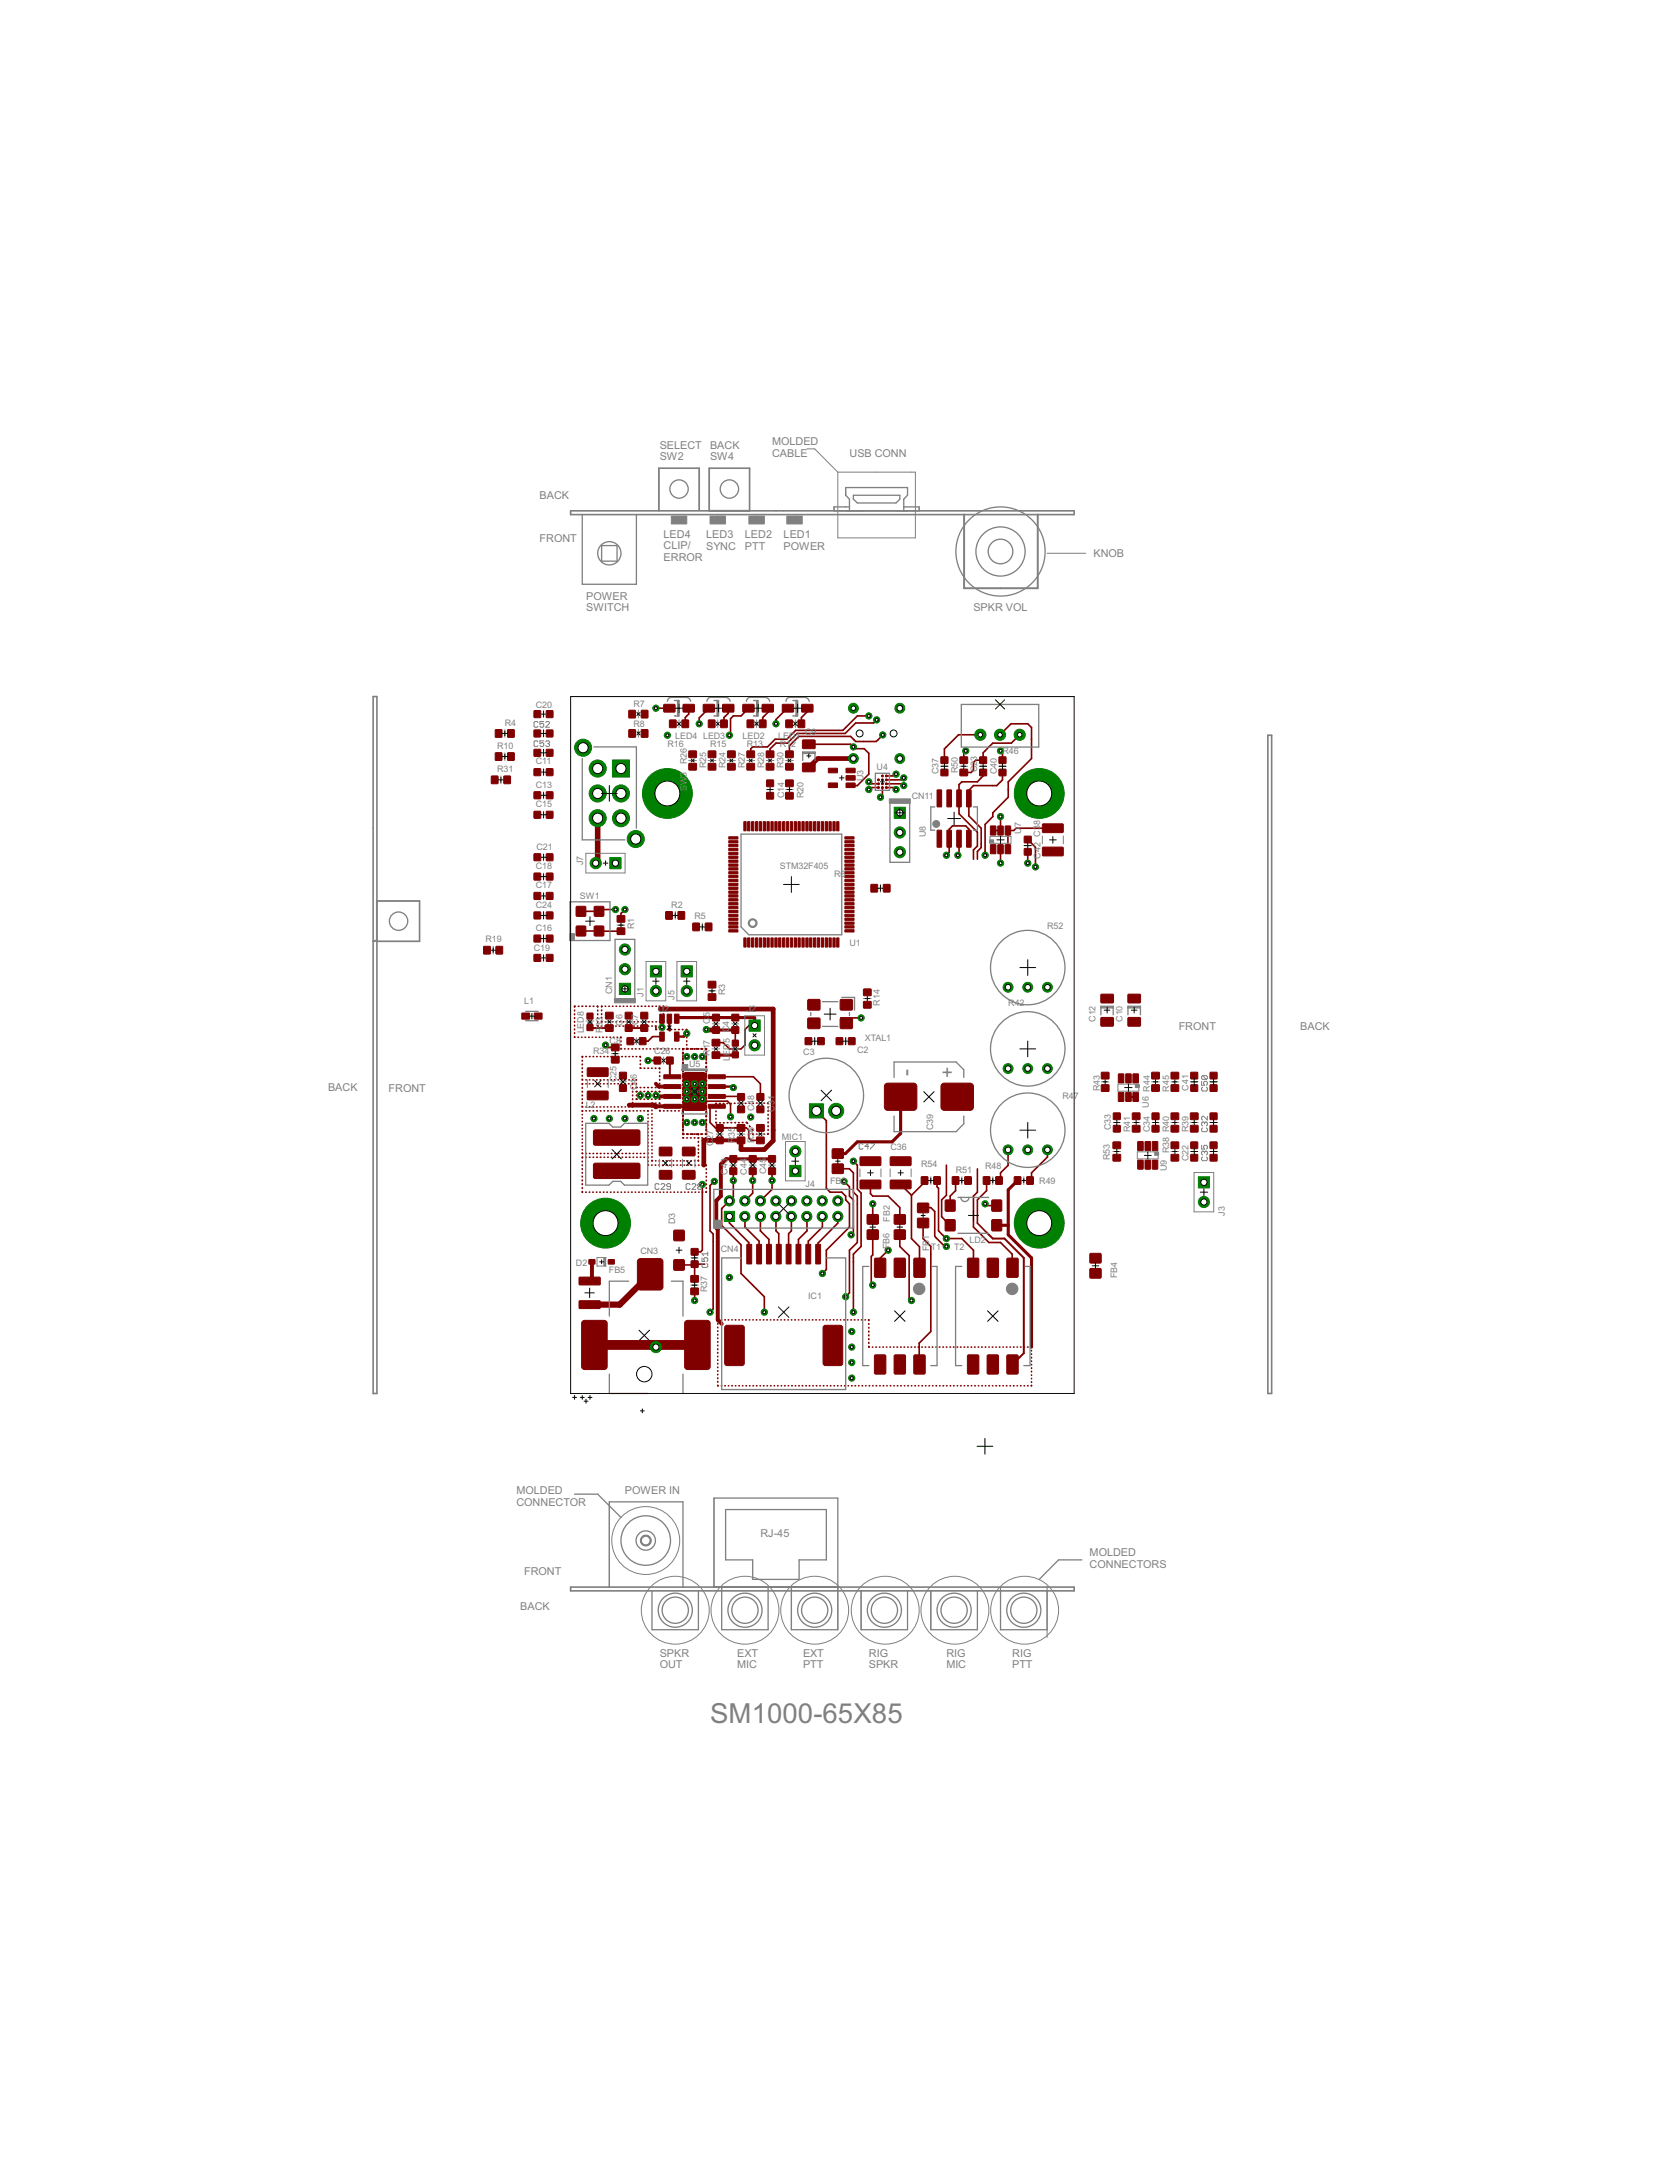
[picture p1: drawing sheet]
<svg xmlns="http://www.w3.org/2000/svg" width="216mm" height="279mm" viewBox="0 0 216 279" stroke-linecap="round" stroke-linejoin="round" font-family="sans-serif">
<defs><g id="words">
<text font-size="4" fill="#808080" x="91.6" y="222.4">SM1000-65X85</text>
<text font-size="3" fill="#808080" x="117.8" y="138.9" transform="rotate(-90 117.8 138.9)">-</text>
<text font-size="2.8" fill="#808080" x="123.2" y="139.2" transform="rotate(-90 123.2 139.2)">+</text>
<g font-size="1.6" fill="#808080">
<text x="85.1" y="57.9">SELECT BACK</text>
<text x="85.1" y="59.5">SW2</text>
<text x="91.6" y="59.5">SW4</text>
<text x="99.6" y="57.4">MOLDED</text>
<text x="99.6" y="59">CABLE</text>
<text x="109.6" y="59">USB CONN</text>
<text x="69.6" y="64.4">BACK</text>
<text x="69.6" y="69.9">FRONT</text>
<text x="85.6" y="69.4">LED4</text>
<text x="85.6" y="70.9">CLIP/</text>
<text x="91.1" y="69.4">LED3</text>
<text x="91.1" y="70.9">SYNC</text>
<text x="96.1" y="69.4">LED2</text>
<text x="96.1" y="70.9">PTT</text>
<text x="101.1" y="69.4">LED1</text>
<text x="101.1" y="70.9">POWER</text>
<text x="141.1" y="71.9">KNOB</text>
<text x="75.6" y="77.4">POWER</text>
<text x="85.6" y="72.4">ERROR</text>
<text x="75.6" y="78.9">SWITCH</text>
<text x="125.6" y="78.9">SPKR VOL</text>
<text x="152.1" y="132.9">FRONT</text>
<text x="167.8" y="132.9">BACK</text>
<text x="42.3" y="140.9">BACK</text>
<text x="50.1" y="140.9">FRONT</text>
<text x="66.6" y="192.9">MOLDED</text>
<text x="66.6" y="194.4">CONNECTOR</text>
<text x="80.6" y="192.9">POWER IN</text>
<text x="67.6" y="203.4">FRONT</text>
<text x="98.1" y="198.4">RJ-45</text>
<text x="140.6" y="200.9">MOLDED</text>
<text x="140.6" y="202.4">CONNECTORS</text>
<text x="67.1" y="207.9">BACK</text>
<text x="85.1" y="213.9">SPKR</text>
<text x="85.1" y="215.4">OUT</text>
<text x="95.1" y="213.9">EXT</text>
<text x="95.1" y="215.4">MIC</text>
<text x="103.6" y="213.9">EXT</text>
<text x="103.6" y="215.4">PTT</text>
<text x="112.1" y="213.9">RIG</text>
<text x="112.1" y="215.4">SPKR</text>
<text x="122.1" y="213.9">RIG</text>
<text x="122.1" y="215.4">MIC</text>
<text x="130.6" y="213.9">RIG</text>
<text x="130.6" y="215.4">PTT</text>
</g>
<g font-size="1.3" fill="#808080">
<text x="65.1" y="93.7">R4</text>
<text x="69.1" y="91.4">C20</text>
<text x="81.7" y="91.3">R7</text>
<text x="81.7" y="93.8">R8</text>
<text x="87.1" y="95.4">LED4 LED3</text>
<text x="95.8" y="95.4">LED2</text>
<text x="100.4" y="95.4">LED1</text>
<text x="103.9" y="94.9">C9</text>
<text x="64.1" y="99.7">R31</text>
<text x="64.1" y="96.7">R10</text>
<text x="69.1" y="98.7">C11</text>
<text x="69.1" y="101.7">C13</text>
<text x="86.1" y="96.4">R16</text>
<text x="88.6" y="98.6" transform="rotate(-90 88.6 98.6)">R26</text>
<text x="91.1" y="99.2" transform="rotate(-90 91.1 99.2)">R25</text>
<text x="91.6" y="96.4">R15</text>
<text x="93.6" y="99.2" transform="rotate(-90 93.6 99.2)">R24</text>
<text x="96.1" y="99.2" transform="rotate(-90 96.1 99.2)">R27</text>
<text x="96.4" y="96.4">R13</text>
<text x="98.6" y="99.2" transform="rotate(-90 98.6 99.2)">R28</text>
<text x="100.6" y="96.4">R12</text>
<text x="101.1" y="99.2" transform="rotate(-90 101.1 99.2)">R30</text>
<text x="111.4" y="100.9" transform="rotate(-90 111.4 100.9)">U3</text>
<text x="113.1" y="99.4">U4</text>
<text x="121.1" y="99.9" transform="rotate(-90 121.1 99.9)">C37</text>
<text x="123.6" y="99.8" transform="rotate(-90 123.6 99.8)">R50</text>
<text x="126.1" y="99.7" transform="rotate(-90 126.1 99.7)">C23</text>
<text x="128.6" y="99.9" transform="rotate(-90 128.6 99.9)">C40</text>
<text x="129.4" y="97.4">R46</text>
<text x="69.1" y="104.2">C15</text>
<text x="88.6" y="102.2" transform="rotate(-90 88.6 102.2)">SW3</text>
<text x="101.2" y="103" transform="rotate(-90 101.2 103)">C14</text>
<text x="103.7" y="103" transform="rotate(-90 103.7 103)">R20</text>
<text x="117.7" y="103.2">CN11</text>
<text x="131.8" y="107.6" transform="rotate(-90 131.8 107.6)">U</text>
<text x="131.8" y="106.8" transform="rotate(-90 131.8 106.8)">7</text>
<text x="134.2" y="106.6" transform="rotate(-90 134.2 106.6)">8</text>
<text x="69.1" y="112.2">C18</text>
<text x="69.2" y="109.8">C21</text>
<text x="75.2" y="111.7" transform="rotate(-90 75.2 111.7)">J7</text>
<text x="100.6" y="112.2">STM32F405</text>
<text x="107.6" y="113.2">R6</text>
<text x="119.5" y="108.1" transform="rotate(-90 119.5 108.1)">U8</text>
<text x="134.3" y="110.9" transform="rotate(-90 134.3 110.9)">C42 C3</text>
<text x="69.1" y="117.2">C24</text>
<text x="69.1" y="114.7">C17</text>
<text x="74.8" y="116.1">SW1</text>
<text x="86.6" y="117.2">R2</text>
<text x="89.6" y="118.7">R5</text>
<text x="135.1" y="119.9">R52</text>
<text x="62.6" y="121.7">R19</text>
<text x="68.9" y="122.8">C19</text>
<text x="69.1" y="120.2">C16</text>
<text x="81.8" y="120" transform="rotate(-90 81.8 120)">R1</text>
<text x="109.6" y="122.2">U1</text>
<text x="67.6" y="129.7">L1</text>
<text x="79" y="128.4" transform="rotate(-90 79 128.4)">CN1</text>
<text x="83" y="128.7" transform="rotate(-90 83 128.7)">J1</text>
<text x="84.9" y="130.7">U2</text>
<text x="87" y="129.1" transform="rotate(-90 87 129.1)">J5</text>
<text x="91.6" y="131.4" transform="rotate(-90 91.6 131.4)">5</text>
<text x="93.6" y="128.5" transform="rotate(-90 93.6 128.5)">R3</text>
<text x="96.4" y="130.7">J2</text>
<text x="113.5" y="129.8" transform="rotate(-90 113.5 129.8)">R14</text>
<text x="130.1" y="129.9">R42</text>
<text x="141.4" y="131.9" transform="rotate(-90 141.4 131.9)">C12</text>
<text x="144.9" y="131.9" transform="rotate(-90 144.9 131.9)">C10</text>
<text x="75.3" y="133.4" transform="rotate(-90 75.3 133.4)">LED8</text>
<text x="76.5" y="136.1">R34</text>
<text x="77.7" y="133.4" transform="rotate(-90 77.7 133.4)">R</text>
<text x="77.7" y="132.6" transform="rotate(-90 77.7 132.6)">33</text>
<text x="78.7" y="134.7">C8</text>
<text x="80.3" y="132.4" transform="rotate(-90 80.3 132.4)">C6</text>
<text x="82.3" y="132.3" transform="rotate(-90 82.3 132.3)">C7</text>
<text x="84.4" y="136.1">C26</text>
<text x="88.9" y="137.7">U5</text>
<text x="91.6" y="136.3" transform="rotate(-90 91.6 136.3)">R17</text>
<text x="91.6" y="132.2" transform="rotate(-90 91.6 132.2)">C</text>
<text x="94.2" y="136.9" transform="rotate(-90 94.2 136.9)">LED5 C4</text>
<text x="103.7" y="136.2">C3</text>
<text x="110.6" y="135.9">C2</text>
<text x="111.6" y="134.4">XTAL1</text>
<text x="75.6" y="143">L2</text>
<text x="79.5" y="139.7" transform="rotate(-90 79.5 139.7)">C25</text>
<text x="82.2" y="140.8" transform="rotate(-90 82.2 140.8)">C46</text>
<text x="97.3" y="143.5" transform="rotate(-90 97.3 143.5)">C48</text>
<text x="99.9" y="143.5" transform="rotate(-90 99.9 143.5)">C31</text>
<text x="137.1" y="141.9">R47</text>
<text x="141.9" y="140.9" transform="rotate(-90 141.9 140.9)">R43</text>
<text x="148.2" y="143" transform="rotate(-90 148.2 143)">U6 R44</text>
<text x="150.9" y="140.9" transform="rotate(-90 150.9 140.9)">R45</text>
<text x="153.4" y="140.8" transform="rotate(-90 153.4 140.8)">C41</text>
<text x="92" y="148" transform="rotate(-90 92 148)">C</text>
<text x="92" y="147.1" transform="rotate(-90 92 147.1)">27</text>
<text x="94.8" y="147.6" transform="rotate(-90 94.8 147.6)">R35</text>
<text x="97.3" y="147.6" transform="rotate(-90 97.3 147.6)">R36</text>
<text x="100.9" y="147.2">MIC1</text>
<text x="114.9" y="148.5">C36</text>
<text x="120.4" y="146" transform="rotate(-90 120.4 146)">C39</text>
<text x="143.2" y="149.8" transform="rotate(-90 143.2 149.8)">R53</text>
<text x="143.4" y="145.9" transform="rotate(-90 143.4 145.9)">C33</text>
<text x="145.9" y="146.2" transform="rotate(-90 145.9 146.2)">R41</text>
<text x="148.4" y="146.2" transform="rotate(-90 148.4 146.2)">C34</text>
<text x="153.4" y="149.9" transform="rotate(-90 153.4 149.9)">C22</text>
<text x="153.4" y="146.2" transform="rotate(-90 153.4 146.2)">R39</text>
<text x="93.9" y="151.7" transform="rotate(-90 93.9 151.7)">C43</text>
<text x="96.4" y="151.7" transform="rotate(-90 96.4 151.7)">C44</text>
<text x="98.9" y="151.6" transform="rotate(-90 98.9 151.6)">C45</text>
<text x="104" y="153.3">J4</text>
<text x="107.1" y="152.9">FB3</text>
<text x="118.9" y="150.7">R54</text>
<text x="123.3" y="151.5">R51</text>
<text x="127.1" y="150.9">R48</text>
<text x="134.1" y="152.9">R49</text>
<text x="150.6" y="151.2" transform="rotate(-90 150.6 151.2)">U9 R38 R40</text>
<text x="82.6" y="161.9">CN3</text>
<text x="87.1" y="158" transform="rotate(-90 87.1 158)">D3</text>
<text x="93" y="161.6">CN4</text>
<text x="114.8" y="161.3" transform="rotate(-90 114.8 161.3)">FB6</text>
<text x="114.8" y="157.7" transform="rotate(-90 114.8 157.7)">FB2</text>
<text x="119.9" y="161.5" transform="rotate(-90 119.9 161.5)">FB1</text>
<text x="120.1" y="161.4">T1</text>
<text x="123.1" y="161.4">T2</text>
<text x="125.1" y="160.4">LD2</text>
<text x="158.1" y="157" transform="rotate(-90 158.1 157)">J3</text>
<text x="74.3" y="163.5">D2</text>
<text x="78.6" y="164.4">FB5</text>
<text x="91.2" y="166.8" transform="rotate(-90 91.2 166.8)">R37</text>
<text x="104.3" y="167.8">IC1</text>
<text x="144.2" y="165" transform="rotate(-90 144.2 165)">FB4</text>
</g>
</g></defs>
<g fill="#800000" stroke="#800000" stroke-width=".13">
<path d="M76.7 146l.1-.1h5.6l.1 .1 .1 .1v1.5l-.1 .2-.1 .1h-5.6l-.1-.1-.1-.2z" fill-rule="evenodd"/>
<path d="M76.7 150.3l.1-.1h5.6l.1 .1 .1 .1v1.5l-.1 .2-.1 .1h-5.6l-.1-.1-.1-.2z" fill-rule="evenodd"/>
<path d="M121.6 139.9h3.8l.2 .4v2.8l-.4 .3-3.6-.1-.2-.4v-2.6z" fill-rule="evenodd"/>
<path d="M114.3 139.9h3.8l.2 .4v2.8l-.4 .3-3.6-.1-.2-.4v-2.6z" fill-rule="evenodd"/>
<path d="M68.9 117.8h.9v.8h-.9z" fill-rule="evenodd"/>
<path d="M70.5 117.8h.8v.8h-.8z" fill-rule="evenodd"/>
<path d="M70.5 110.2h.8v.9h-.8z" fill-rule="evenodd"/>
<path d="M68.9 110.2h.9v.9h-.9z" fill-rule="evenodd"/>
<path d="M70.5 91.8h.8v.8h-.8z" fill-rule="evenodd"/>
<path d="M68.9 91.8h.9v.8h-.9z" fill-rule="evenodd"/>
<path d="M70.5 123.2h.8v.9h-.8z" fill-rule="evenodd"/>
<path d="M68.9 123.2h.9v.9h-.9z" fill-rule="evenodd"/>
<path d="M70.5 112.7h.8v.9h-.8z" fill-rule="evenodd"/>
<path d="M68.9 112.7h.9v.9h-.9z" fill-rule="evenodd"/>
<path d="M70.5 115.2h.8v.9h-.8z" fill-rule="evenodd"/>
<path d="M68.9 115.2h.9v.9h-.9z" fill-rule="evenodd"/>
<path d="M68.9 120.7h.9v.9h-.9z" fill-rule="evenodd"/>
<path d="M70.5 120.7h.8v.9h-.8z" fill-rule="evenodd"/>
<path d="M65 100.2h.9v1h-.9z" fill-rule="evenodd"/>
<path d="M63.4 100.2h.9v1h-.9z" fill-rule="evenodd"/>
<path d="M142.1 128.4h1.6v1.1h-1.6z" fill-rule="evenodd"/>
<path d="M142.1 131.4h1.6v1.1h-1.6z" fill-rule="evenodd"/>
<path d="M145.6 128.4h1.6v1.1h-1.6z" fill-rule="evenodd"/>
<path d="M145.6 131.4h1.6v1.1h-1.6z" fill-rule="evenodd"/>
<path d="M70.5 99.3h.8v.8h-.8z" fill-rule="evenodd"/>
<path d="M68.9 99.3h.9v.8h-.9z" fill-rule="evenodd"/>
<path d="M70.5 102.2h.8v.9h-.8z" fill-rule="evenodd"/>
<path d="M68.9 102.2h.9v.9h-.9z" fill-rule="evenodd"/>
<path d="M69 130.8h.9v.8h-.9z" fill-rule="evenodd"/>
<path d="M67.4 130.8h.9v.8h-.9z" fill-rule="evenodd"/>
<path d="M85.9 117.7h.9v1h-.9z" fill-rule="evenodd"/>
<path d="M87.5 117.7h.8v1h-.8z" fill-rule="evenodd"/>
<path d="M89.4 119.2h.8v1h-.8z" fill-rule="evenodd"/>
<path d="M91 119.2h.9v1h-.9z" fill-rule="evenodd"/>
<path d="M114 114.2h.8v1h-.8z" fill-rule="evenodd"/>
<path d="M112.4 114.2h.8v1h-.8z" fill-rule="evenodd"/>
<path d="M98.9 102.3h.9v.9h-.9z" fill-rule="evenodd"/>
<path d="M98.9 100.7h.9v.8h-.9z" fill-rule="evenodd"/>
<path d="M70.5 104.8h.8v.8h-.8z" fill-rule="evenodd"/>
<path d="M68.9 104.8h.9v.8h-.9z" fill-rule="evenodd"/>
<path d="M105.5 134h.9v.9h-.9z" fill-rule="evenodd"/>
<path d="M103.9 134h.8v.9h-.8z" fill-rule="evenodd"/>
<path d="M109.5 134h.8v.9h-.8z" fill-rule="evenodd"/>
<path d="M107.9 134h.8v.9h-.8z" fill-rule="evenodd"/>
<path d="M111.5 127.7h.9v.8h-.9z" fill-rule="evenodd"/>
<path d="M111.5 129.3h.9v.8h-.9z" fill-rule="evenodd"/>
<path d="M64 122.2h.8v1h-.8z" fill-rule="evenodd"/>
<path d="M62.4 122.2h.9v1h-.9z" fill-rule="evenodd"/>
<path d="M101.4 102.3h1v.9h-1z" fill-rule="evenodd"/>
<path d="M101.4 100.7h1v.8h-1z" fill-rule="evenodd"/>
<path d="M86.1 131h.6v1.1h-.6z" fill-rule="evenodd"/>
<path d="M85.2 131h.5v1.1h-.5z" fill-rule="evenodd"/>
<path d="M87.1 131h.5v1.1h-.5z" fill-rule="evenodd"/>
<path d="M85.2 133.3h.5v1.1h-.5z" fill-rule="evenodd"/>
<path d="M87.1 133.3h.5v1.1h-.5z" fill-rule="evenodd"/>
<path d="M92 131h.8v.8h-.8z" fill-rule="evenodd"/>
<path d="M92 132.6h.8v.8h-.8z" fill-rule="evenodd"/>
<path d="M82.5 134h.8v.9h-.8z" fill-rule="evenodd"/>
<path d="M80.9 134h.9v.9h-.9z" fill-rule="evenodd"/>
<path d="M94.5 131h.8v.8h-.8z" fill-rule="evenodd"/>
<path d="M94.5 132.6h.8v.8h-.8z" fill-rule="evenodd"/>
<path d="M82.7 130.7h.9v.8h-.9z" fill-rule="evenodd"/>
<path d="M82.7 132.3h.9v.8h-.9z" fill-rule="evenodd"/>
<path d="M80.7 130.7h.9v.8h-.9z" fill-rule="evenodd"/>
<path d="M80.7 132.3h.9v.8h-.9z" fill-rule="evenodd"/>
<path d="M94.5 134.3h.8v.8h-.8z" fill-rule="evenodd"/>
<path d="M94.5 135.8h.8v.8h-.8z" fill-rule="evenodd"/>
<path d="M91.9 135.8h1v.8h-1z" fill-rule="evenodd"/>
<path d="M91.9 134.2h1v.8h-1z" fill-rule="evenodd"/>
<path d="M101 91h1.4v.9h-1.4z" fill-rule="evenodd"/>
<path d="M103.5 91h1.4v.9h-1.4z" fill-rule="evenodd"/>
<path d="M95.9 91h1.4v.9h-1.4z" fill-rule="evenodd"/>
<path d="M98.4 91h1.4v.9h-1.4z" fill-rule="evenodd"/>
<path d="M90.8 91h1.4v.9h-1.4z" fill-rule="evenodd"/>
<path d="M93.3 91h1.4v.9h-1.4z" fill-rule="evenodd"/>
<path d="M85.7 91h1.4v.9h-1.4z" fill-rule="evenodd"/>
<path d="M88.2 91h1.4v.9h-1.4z" fill-rule="evenodd"/>
<path d="M101.4 93h.8v.9h-.8z" fill-rule="evenodd"/>
<path d="M103 93h.8v.9h-.8z" fill-rule="evenodd"/>
<path d="M96.4 93h.8v.9h-.8z" fill-rule="evenodd"/>
<path d="M98 93h.8v.9h-.8z" fill-rule="evenodd"/>
<path d="M91.4 93h.9v.9h-.9z" fill-rule="evenodd"/>
<path d="M93 93h.8v.9h-.8z" fill-rule="evenodd"/>
<path d="M86.4 93h.8v.9h-.8z" fill-rule="evenodd"/>
<path d="M88 93h.8v.9h-.8z" fill-rule="evenodd"/>
<path d="M85.7 142.6h2.1l.1 .4-2.2 .1z" fill-rule="evenodd"/>
<path d="M85.7 141.3h2.1l.1 .5h-2.2z" fill-rule="evenodd"/>
<path d="M85.7 140.1l2.1-.1 .1 .5h-2.2z" fill-rule="evenodd"/>
<path d="M85.7 138.8h2.1l.1 .4-2.2 .1z" fill-rule="evenodd"/>
<path d="M91.4 142.6h2.1l.1 .4-2.1 .1z" fill-rule="evenodd"/>
<path d="M91.4 141.3h2.1l.1 .5h-2.1z" fill-rule="evenodd"/>
<path d="M91.4 140.1l2.1-.1 .1 .5h-2.1z" fill-rule="evenodd"/>
<path d="M91.4 138.8h2.1l.1 .4-2.1 .1z" fill-rule="evenodd"/>
<path d="M88.2 138.7l.3-.2h2.3l.3 .2v4.3l-.2 .3-2.4 .1-.3-.2z" fill-rule="evenodd"/>
<path d="M96.4 97h1v.8h-1z" fill-rule="evenodd"/>
<path d="M96.4 98.6h1v.8h-1z" fill-rule="evenodd"/>
<path d="M98.9 97h1v.8h-1z" fill-rule="evenodd"/>
<path d="M98.9 98.6h1v.8h-1z" fill-rule="evenodd"/>
<path d="M101.4 97h1v.8h-1z" fill-rule="evenodd"/>
<path d="M101.4 98.6h1v.8h-1z" fill-rule="evenodd"/>
<path d="M109.2 100.2h1.1v.5h-1.1z" fill-rule="evenodd"/>
<path d="M109.2 99.2h1.1v.6h-1.1z" fill-rule="evenodd"/>
<path d="M109.2 101.1h1.1v.6h-1.1z" fill-rule="evenodd"/>
<path d="M106.9 99.2h1.2v.6h-1.2z" fill-rule="evenodd"/>
<path d="M106.9 101.1h1.2v.6h-1.2z" fill-rule="evenodd"/>
<path d="M91.4 97h1v.8h-1z" fill-rule="evenodd"/>
<path d="M91.4 98.6h1v.8h-1z" fill-rule="evenodd"/>
<path d="M88.9 98.6h1v.8h-1z" fill-rule="evenodd"/>
<path d="M88.9 97h1v.8h-1z" fill-rule="evenodd"/>
<path d="M103.6 95.6h1.6v1h-1.6z" fill-rule="evenodd"/>
<path d="M103.6 98.6h1.6v1h-1.6z" fill-rule="evenodd"/>
<path d="M93.9 98.6h1v.8h-1z" fill-rule="evenodd"/>
<path d="M93.9 97h1v.8h-1z" fill-rule="evenodd"/>
<path d="M86 136.5h.9v.9h-.9z" fill-rule="evenodd"/>
<path d="M84.4 136.5h.8v.9h-.8z" fill-rule="evenodd"/>
<path d="M92.4 146.8h.9v.8h-.9z" fill-rule="evenodd"/>
<path d="M92.4 145.2h.9v.8h-.9z" fill-rule="evenodd"/>
<path d="M95.2 146.8h.9v.8h-.9z" fill-rule="evenodd"/>
<path d="M95.2 145.2h.9v.8h-.9z" fill-rule="evenodd"/>
<path d="M97.7 146.8h.9v.8h-.9z" fill-rule="evenodd"/>
<path d="M97.7 145.2h.9v.8h-.9z" fill-rule="evenodd"/>
<path d="M97.7 141.2h.9v.8h-.9z" fill-rule="evenodd"/>
<path d="M97.7 142.8h.9v.8h-.9z" fill-rule="evenodd"/>
<path d="M78.9 136.4h1v.8h-1z" fill-rule="evenodd"/>
<path d="M78.9 134.8h1v.8h-1z" fill-rule="evenodd"/>
<path d="M75.8 137.9h2.6l.1 .1v.9l-.1 .1h-2.5l-.1-.1z" fill-rule="evenodd"/>
<path d="M75.8 140.9h2.6l.1 .1v.9l-.1 .1h-2.5l-.1-.1z" fill-rule="evenodd"/>
<path d="M148.7 143.7h.9v.8h-.9z" fill-rule="evenodd"/>
<path d="M148.7 145.3h.9v.8h-.9z" fill-rule="evenodd"/>
<path d="M153.6 143.7h1v.8h-1z" fill-rule="evenodd"/>
<path d="M153.6 145.3h1v.8h-1z" fill-rule="evenodd"/>
<path d="M151.1 143.7h1v.8h-1z" fill-rule="evenodd"/>
<path d="M151.1 145.3h1v.8h-1z" fill-rule="evenodd"/>
<path d="M151.1 147.5h1v.8h-1z" fill-rule="evenodd"/>
<path d="M151.1 149.1h1v.8h-1z" fill-rule="evenodd"/>
<path d="M121.4 99.3h.9v.8h-.9z" fill-rule="evenodd"/>
<path d="M121.4 97.7h.9v.9h-.9z" fill-rule="evenodd"/>
<path d="M128.9 99.3h.9v.8h-.9z" fill-rule="evenodd"/>
<path d="M128.9 97.7h.9v.9h-.9z" fill-rule="evenodd"/>
<path d="M123.9 97.7h1v.9h-1z" fill-rule="evenodd"/>
<path d="M123.9 99.3h1v.8h-1z" fill-rule="evenodd"/>
<path d="M78.2 130.7h.9v.8h-.9z" fill-rule="evenodd"/>
<path d="M78.2 132.3h.9v.8h-.9z" fill-rule="evenodd"/>
<path d="M75.8 130.8h.7v.8h-.7z" fill-rule="evenodd"/>
<path d="M75.8 132.3h.7v.7h-.7z" fill-rule="evenodd"/>
<path d="M122 155h1.2v1.4h-1.2z" fill-rule="evenodd"/>
<path d="M122 157.5h1.2v1.4h-1.2z" fill-rule="evenodd"/>
<path d="M128 157.5h1.2v1.4h-1.2z" fill-rule="evenodd"/>
<path d="M128 155h1.2v1.4h-1.2z" fill-rule="evenodd"/>
<path d="M122.9 151.9h.8v1h-.8z" fill-rule="evenodd"/>
<path d="M124.5 151.9h.8v1h-.8z" fill-rule="evenodd"/>
<path d="M96 121.1h.3v1.2l-.3-.1z" fill-rule="evenodd"/>
<path d="M96.5 121.1h.3l-.1 1.2-.2-.1z" fill-rule="evenodd"/>
<path d="M97 121.1h.3l-.1 1.2-.2-.1z" fill-rule="evenodd"/>
<path d="M97.5 121.1h.3v1.2l-.3-.1z" fill-rule="evenodd"/>
<path d="M98 121.1h.3l-.1 1.2-.2-.1z" fill-rule="evenodd"/>
<path d="M98.5 121.1h.3l-.1 1.2-.2-.1z" fill-rule="evenodd"/>
<path d="M99 121.1h.3l-.1 1.2-.2-.1z" fill-rule="evenodd"/>
<path d="M99.5 121.1h.3l-.1 1.2-.2-.1z" fill-rule="evenodd"/>
<path d="M100 121.1h.3v1.2l-.3-.1z" fill-rule="evenodd"/>
<path d="M100.5 121.1h.3l-.1 1.2-.2-.1z" fill-rule="evenodd"/>
<path d="M101 121.1h.3l-.1 1.2-.2-.1z" fill-rule="evenodd"/>
<path d="M101.5 121.1h.3l-.1 1.2-.2-.1z" fill-rule="evenodd"/>
<path d="M102 121.1h.3l-.1 1.2-.2-.1z" fill-rule="evenodd"/>
<path d="M102.5 121.1h.3l-.1 1.2-.2-.1z" fill-rule="evenodd"/>
<path d="M103 121.1h.3l-.1 1.2-.2-.1z" fill-rule="evenodd"/>
<path d="M103.5 121.1h.3l-.1 1.2-.2-.1z" fill-rule="evenodd"/>
<path d="M104 121.1h.3v1.2l-.3-.1z" fill-rule="evenodd"/>
<path d="M104.5 121.1h.3l-.1 1.2-.2-.1z" fill-rule="evenodd"/>
<path d="M105 121.1h.3l-.1 1.2-.2-.1z" fill-rule="evenodd"/>
<path d="M105.5 121.1h.3l-.1 1.2-.2-.1z" fill-rule="evenodd"/>
<path d="M106 121.1h.3l-.1 1.2-.2-.1z" fill-rule="evenodd"/>
<path d="M106.5 121.1h.3l-.1 1.2-.2-.1z" fill-rule="evenodd"/>
<path d="M107 121.1h.3l-.1 1.2-.2-.1z" fill-rule="evenodd"/>
<path d="M107.5 121.1h.3l-.1 1.2-.2-.1z" fill-rule="evenodd"/>
<path d="M108 121.1h.3l-.1 1.2-.2-.1z" fill-rule="evenodd"/>
<path d="M109 120h1.2v.3h-1.1z" fill-rule="evenodd"/>
<path d="M109 119.5h1.2v.3h-1.1z" fill-rule="evenodd"/>
<path d="M109 119.1l1.2-.1v.3h-1.1z" fill-rule="evenodd"/>
<path d="M109 118.5h1.2v.3h-1.1z" fill-rule="evenodd"/>
<path d="M109 118.1l1.2-.1v.3h-1.1z" fill-rule="evenodd"/>
<path d="M109 117.5h1.2v.3h-1.1z" fill-rule="evenodd"/>
<path d="M109 117h1.2v.3h-1.1z" fill-rule="evenodd"/>
<path d="M109 116.6l1.2-.1v.3h-1.1z" fill-rule="evenodd"/>
<path d="M109 116h1.2v.3h-1.1z" fill-rule="evenodd"/>
<path d="M109 115.5h1.2v.3h-1.1z" fill-rule="evenodd"/>
<path d="M109 115.1l1.2-.1v.3h-1.1z" fill-rule="evenodd"/>
<path d="M109 114.5h1.2v.3h-1.1z" fill-rule="evenodd"/>
<path d="M109 114.1l1.2-.1v.3h-1.1z" fill-rule="evenodd"/>
<path d="M109 113.5h1.2v.3h-1.1z" fill-rule="evenodd"/>
<path d="M109 113h1.2v.3h-1.1z" fill-rule="evenodd"/>
<path d="M109 112.6l1.2-.1v.3h-1.1z" fill-rule="evenodd"/>
<path d="M109 112h1.2v.3h-1.1z" fill-rule="evenodd"/>
<path d="M109 111.6l1.2-.1v.3h-1.1z" fill-rule="evenodd"/>
<path d="M109 111.1l1.2-.1v.3h-1.1z" fill-rule="evenodd"/>
<path d="M109 110.5h1.2v.3h-1.1z" fill-rule="evenodd"/>
<path d="M109 110.1l1.2-.1v.3h-1.1z" fill-rule="evenodd"/>
<path d="M109 109.5h1.2v.3h-1.1z" fill-rule="evenodd"/>
<path d="M109 109h1.2v.3h-1.1z" fill-rule="evenodd"/>
<path d="M109 108.6l1.2-.1v.3h-1.1z" fill-rule="evenodd"/>
<path d="M109 108h1.2v.3h-1.1z" fill-rule="evenodd"/>
<path d="M108 106.1h.3l-.1 1.2-.2-.1z" fill-rule="evenodd"/>
<path d="M107.5 106.1h.3l-.1 1.2-.2-.1z" fill-rule="evenodd"/>
<path d="M107 106.1h.3l-.1 1.2-.2-.1z" fill-rule="evenodd"/>
<path d="M106.5 106.1h.3l-.1 1.2-.2-.1z" fill-rule="evenodd"/>
<path d="M106 106.1h.3l-.1 1.2-.2-.1z" fill-rule="evenodd"/>
<path d="M105.5 106.1h.3l-.1 1.2-.2-.1z" fill-rule="evenodd"/>
<path d="M105 106.1h.3l-.1 1.2-.2-.1z" fill-rule="evenodd"/>
<path d="M104.5 106.1h.3l-.1 1.2-.2-.1z" fill-rule="evenodd"/>
<path d="M104 106.1h.3v1.2l-.3-.1z" fill-rule="evenodd"/>
<path d="M103.5 106.1h.3l-.1 1.2-.2-.1z" fill-rule="evenodd"/>
<path d="M103 106.1h.3l-.1 1.2-.2-.1z" fill-rule="evenodd"/>
<path d="M102.5 106.1h.3l-.1 1.2-.2-.1z" fill-rule="evenodd"/>
<path d="M102 106.1h.3l-.1 1.2-.2-.1z" fill-rule="evenodd"/>
<path d="M101.5 106.1h.3l-.1 1.2-.2-.1z" fill-rule="evenodd"/>
<path d="M101 106.1h.3l-.1 1.2-.2-.1z" fill-rule="evenodd"/>
<path d="M100.5 106.1h.3l-.1 1.2-.2-.1z" fill-rule="evenodd"/>
<path d="M100 106.1h.3v1.2l-.3-.1z" fill-rule="evenodd"/>
<path d="M99.5 106.1h.3l-.1 1.2-.2-.1z" fill-rule="evenodd"/>
<path d="M99 106.1h.3l-.1 1.2-.2-.1z" fill-rule="evenodd"/>
<path d="M98.5 106.1h.3l-.1 1.2-.2-.1z" fill-rule="evenodd"/>
<path d="M98 106.1h.3l-.1 1.2-.2-.1z" fill-rule="evenodd"/>
<path d="M97.5 106.1h.3v1.2l-.3-.1z" fill-rule="evenodd"/>
<path d="M97 106.1h.3l-.1 1.2-.2-.1z" fill-rule="evenodd"/>
<path d="M96.5 106.1h.3l-.1 1.2-.2-.1z" fill-rule="evenodd"/>
<path d="M96 106.1h.3v1.2l-.3-.1z" fill-rule="evenodd"/>
<path d="M94.1 108h1.1v.3h-1.1z" fill-rule="evenodd"/>
<path d="M94.1 108.6l1.1-.1v.3h-1.1z" fill-rule="evenodd"/>
<path d="M94.1 109h1.1v.3h-1.1z" fill-rule="evenodd"/>
<path d="M94.1 109.5h1.1v.3h-1.1z" fill-rule="evenodd"/>
<path d="M94.1 110.1l1.1-.1v.3h-1.1z" fill-rule="evenodd"/>
<path d="M94.1 110.5h1.1v.3h-1.1z" fill-rule="evenodd"/>
<path d="M94.1 111.1l1.1-.1v.3h-1.1z" fill-rule="evenodd"/>
<path d="M94.1 111.6l1.1-.1v.3h-1.1z" fill-rule="evenodd"/>
<path d="M94.1 112h1.1v.3h-1.1z" fill-rule="evenodd"/>
<path d="M94.1 112.6l1.1-.1v.3h-1.1z" fill-rule="evenodd"/>
<path d="M94.1 113h1.1v.3h-1.1z" fill-rule="evenodd"/>
<path d="M94.1 113.5h1.1v.3h-1.1z" fill-rule="evenodd"/>
<path d="M94.1 114.1l1.1-.1v.3h-1.1z" fill-rule="evenodd"/>
<path d="M94.1 114.5h1.1v.3h-1.1z" fill-rule="evenodd"/>
<path d="M94.1 115.1l1.1-.1v.3h-1.1z" fill-rule="evenodd"/>
<path d="M94.1 115.5h1.1v.3h-1.1z" fill-rule="evenodd"/>
<path d="M94.1 116h1.1v.3h-1.1z" fill-rule="evenodd"/>
<path d="M94.1 116.6l1.1-.1v.3h-1.1z" fill-rule="evenodd"/>
<path d="M94.1 117h1.1v.3h-1.1z" fill-rule="evenodd"/>
<path d="M94.1 117.5h1.1v.3h-1.1z" fill-rule="evenodd"/>
<path d="M94.1 118.1l1.1-.1v.3h-1.1z" fill-rule="evenodd"/>
<path d="M94.1 118.5h1.1v.3h-1.1z" fill-rule="evenodd"/>
<path d="M94.1 119.1l1.1-.1v.3h-1.1z" fill-rule="evenodd"/>
<path d="M94.1 119.5h1.1v.3h-1.1z" fill-rule="evenodd"/>
<path d="M94.1 120h1.1v.3h-1.1z" fill-rule="evenodd"/>
<path d="M105.3 160.7h.5h.1v2.4l-.1 .1h-.5v-.1z" fill-rule="evenodd"/>
<path d="M104 160.7h.5h.1v2.4l-.1 .1h-.4l-.1-.1z" fill-rule="evenodd"/>
<path d="M102.7 160.7h.6h.1v2.4l-.1 .1h-.5l-.1-.1z" fill-rule="evenodd"/>
<path d="M101.5 160.7h.5h.1v2.4l-.1 .1h-.5v-.1z" fill-rule="evenodd"/>
<path d="M100.2 160.7h.5h.1v2.4l-.1 .1h-.4l-.1-.1z" fill-rule="evenodd"/>
<path d="M98.9 160.7h.6v2.4v.1h-.5l-.1-.1z" fill-rule="evenodd"/>
<path d="M97.7 160.7h.5h.1v2.4l-.1 .1h-.5l-.1-.1z" fill-rule="evenodd"/>
<path d="M96.4 160.7h.5h.1v2.4l-.1 .1h-.4l-.1-.1z" fill-rule="evenodd"/>
<path d="M106.3 171.3l.2-.2h1.9l.3 .2 .1 4.7-.2 .3h-2.1l-.2-.1z" fill-rule="evenodd"/>
<path d="M93.6 171.3l.2-.2h1.9l.3 .2 .1 4.7-.2 .3h-2.1l-.2-.1z" fill-rule="evenodd"/>
<path d="M65.5 94.2h.8v1h-.8z" fill-rule="evenodd"/>
<path d="M63.9 94.2h.9v1h-.9z" fill-rule="evenodd"/>
<path d="M143.7 143.7h.9v.8h-.9z" fill-rule="evenodd"/>
<path d="M143.7 145.3h.9v.8h-.9z" fill-rule="evenodd"/>
<path d="M75.1 170.7l.4-.2h2.4l.4 .2 .1 5.7-.2 .4h-2.7l-.4-.2z" fill-rule="evenodd"/>
<path d="M82.3 162.7l.4-.2h2.4l.4 .2 .1 3.5-.2 .3-2.7 .1-.4-.2z" fill-rule="evenodd"/>
<path d="M88.4 170.7l.4-.2h2.4l.4 .2 .1 5.7-.3 .4h-2.6l-.4-.2z" fill-rule="evenodd"/>
<path d="M127.8 109.1h.7v1.1h-.7z" fill-rule="evenodd"/>
<path d="M127.8 106.7h.7v1.1h-.7z" fill-rule="evenodd"/>
<path d="M128.8 106.7h.7v1.1h-.7z" fill-rule="evenodd"/>
<path d="M129.7 106.7h.7v1.1h-.7z" fill-rule="evenodd"/>
<path d="M128.8 109.1h.7v1.1h-.7z" fill-rule="evenodd"/>
<path d="M129.7 109.1h.7v1.1h-.7z" fill-rule="evenodd"/>
<path d="M146.2 138.7h.7v1.1h-.7z" fill-rule="evenodd"/>
<path d="M146.2 141.1h.7v1.1h-.7z" fill-rule="evenodd"/>
<path d="M145.3 141.1h.7v1.1h-.7z" fill-rule="evenodd"/>
<path d="M144.3 141.1h.7v1.1h-.7z" fill-rule="evenodd"/>
<path d="M145.3 138.7h.7v1.1h-.7z" fill-rule="evenodd"/>
<path d="M144.3 138.7h.7v1.1h-.7z" fill-rule="evenodd"/>
<path d="M148.6 138.5h1v.8h-1z" fill-rule="evenodd"/>
<path d="M148.6 140.1h1v.8h-1z" fill-rule="evenodd"/>
<path d="M151.1 138.5h1v.8h-1z" fill-rule="evenodd"/>
<path d="M151.1 140.1h1v.8h-1z" fill-rule="evenodd"/>
<path d="M142.1 138.5h1v.8h-1z" fill-rule="evenodd"/>
<path d="M142.1 140.1h1v.8h-1z" fill-rule="evenodd"/>
<path d="M134.6 106.4h2.5l.1 .1v.9l-.1 .1h-2.5l-.1-.1z" fill-rule="evenodd"/>
<path d="M134.6 109.4h2.5l.1 .1v.9l-.1 .1h-2.5l-.1-.1z" fill-rule="evenodd"/>
<path d="M128.5 151.9h.8v1h-.8z" fill-rule="evenodd"/>
<path d="M126.9 151.9h.8v1h-.8z" fill-rule="evenodd"/>
<path d="M130.9 151.9h.8v1h-.8z" fill-rule="evenodd"/>
<path d="M132.5 151.9h.8v1h-.8z" fill-rule="evenodd"/>
<path d="M114.9 149.4h2.5l.2 .1v.9l-.2 .1h-2.4l-.1-.1z" fill-rule="evenodd"/>
<path d="M114.9 152.4h2.5l.2 .1v.9l-.2 .1h-2.4l-.1-.1z" fill-rule="evenodd"/>
<path d="M153.7 149.1h.8v.8h-.8z" fill-rule="evenodd"/>
<path d="M153.7 147.5h.8v.8h-.8z" fill-rule="evenodd"/>
<path d="M126.4 99.3h.9v.8h-.9z" fill-rule="evenodd"/>
<path d="M126.4 97.7h.9v.9h-.9z" fill-rule="evenodd"/>
<path d="M153.7 140.1h.8v.8h-.8z" fill-rule="evenodd"/>
<path d="M153.7 138.5h.8v.8h-.8z" fill-rule="evenodd"/>
<path d="M132.2 108h.9v.8h-.9z" fill-rule="evenodd"/>
<path d="M132.2 109.6h.9v.8h-.9z" fill-rule="evenodd"/>
<path d="M118.4 157.3h1.4v1.2h-1.4z" fill-rule="evenodd"/>
<path d="M118.4 155.4h1.4v1.1h-1.4z" fill-rule="evenodd"/>
<path d="M115.4 156.8h1.4v1.2h-1.4z" fill-rule="evenodd"/>
<path d="M115.4 158.8h1.4v1.2h-1.4z" fill-rule="evenodd"/>
<path d="M107.4 148.4h1.4v1.1h-1.4z" fill-rule="evenodd"/>
<path d="M107.4 150.3h1.4v1.2h-1.4z" fill-rule="evenodd"/>
<path d="M140.7 163.8h1.4v1.2h-1.4z" fill-rule="evenodd"/>
<path d="M140.7 161.9h1.4v1.1h-1.4z" fill-rule="evenodd"/>
<path d="M74.8 168l2.5-.1 .2 .2v.7l-.2 .2h-2.5l-.1-.2z" fill-rule="evenodd"/>
<path d="M74.8 164.9h2.5l.2 .1v.8l-.2 .1h-2.5l-.1-.1z" fill-rule="evenodd"/>
<path d="M111.9 156.8h1.4v1.2h-1.4z" fill-rule="evenodd"/>
<path d="M111.9 158.8h1.4v1.2h-1.4z" fill-rule="evenodd"/>
<path d="M94.2 150.8h.9v.8h-.9z" fill-rule="evenodd"/>
<path d="M94.2 149.2h.9v.8h-.9z" fill-rule="evenodd"/>
<path d="M96.7 150.8h.9v.8h-.9z" fill-rule="evenodd"/>
<path d="M96.7 149.2h.9v.8h-.9z" fill-rule="evenodd"/>
<path d="M99.2 150.8h.9v.8h-.9z" fill-rule="evenodd"/>
<path d="M99.2 149.2h.9v.8h-.9z" fill-rule="evenodd"/>
<path d="M122.2 107.2l.6 .1v2l-.1 .1-.5-.1z" fill-rule="evenodd"/>
<path d="M122.2 102h.6v2.1l-.1 .1-.5-.1z" fill-rule="evenodd"/>
<path d="M120.9 107.2l.6 .1v2l-.1 .1-.5-.1z" fill-rule="evenodd"/>
<path d="M123.5 107.2l.6 .1v2l-.1 .1-.5-.1z" fill-rule="evenodd"/>
<path d="M124.8 107.2l.5 .1v2v.1l-.6-.1z" fill-rule="evenodd"/>
<path d="M120.9 102h.6v2.1l-.1 .1-.5-.1z" fill-rule="evenodd"/>
<path d="M123.5 102h.6v2.1l-.1 .1-.5-.1z" fill-rule="evenodd"/>
<path d="M124.8 102h.5v2.1v.1l-.6-.1z" fill-rule="evenodd"/>
<path d="M118 162.5h1.3v2.4h-1.3z" fill-rule="evenodd"/>
<path d="M115.4 162.5h1.4v2.4h-1.4z" fill-rule="evenodd"/>
<path d="M112.9 162.5h1.4v2.4h-1.4z" fill-rule="evenodd"/>
<path d="M112.9 175h1.4v2.4h-1.4z" fill-rule="evenodd"/>
<path d="M115.4 175h1.4v2.4h-1.4z" fill-rule="evenodd"/>
<path d="M118 175h1.3v2.4h-1.3z" fill-rule="evenodd"/>
<path d="M130 162.5h1.3v2.4h-1.3z" fill-rule="evenodd"/>
<path d="M127.4 162.5h1.4v2.4h-1.4z" fill-rule="evenodd"/>
<path d="M124.9 162.5h1.4v2.4h-1.4z" fill-rule="evenodd"/>
<path d="M124.9 175h1.4v2.4h-1.4z" fill-rule="evenodd"/>
<path d="M127.4 175h1.4v2.4h-1.4z" fill-rule="evenodd"/>
<path d="M130 175h1.3v2.4h-1.3z" fill-rule="evenodd"/>
<path d="M120.5 151.9h.8v1h-.8z" fill-rule="evenodd"/>
<path d="M118.9 151.9h.8v1h-.8z" fill-rule="evenodd"/>
<path d="M80 138.5h.8v.8h-.8z" fill-rule="evenodd"/>
<path d="M80 140.1h.8v.8h-.8z" fill-rule="evenodd"/>
<path d="M65.5 97.2h.8v1h-.8z" fill-rule="evenodd"/>
<path d="M63.9 97.2h.9v1h-.9z" fill-rule="evenodd"/>
<path d="M78.5 162.6h.8v.6h-.8z" fill-rule="evenodd"/>
<path d="M76 162.6h.8v.6h-.8z" fill-rule="evenodd"/>
<path d="M111 149.4h2.6l.1 .1v.9l-.1 .1h-2.5l-.1-.1z" fill-rule="evenodd"/>
<path d="M111 152.4h2.6l.1 .1v.9l-.1 .1h-2.5l-.1-.1z" fill-rule="evenodd"/>
<path d="M95.2 141.2h.9v.8h-.9z" fill-rule="evenodd"/>
<path d="M95.2 142.8h.9v.8h-.9z" fill-rule="evenodd"/>
<path d="M88.1 151.2h1.6v1h-1.6z" fill-rule="evenodd"/>
<path d="M88.1 148.1h1.6v1.1h-1.6z" fill-rule="evenodd"/>
<path d="M85.1 151.2h1.6v1h-1.6z" fill-rule="evenodd"/>
<path d="M85.1 148.1h1.6v1.1h-1.6z" fill-rule="evenodd"/>
<path d="M148.7 147.4h.7v1.1h-.7z" fill-rule="evenodd"/>
<path d="M148.7 149.8h.7v1.1h-.7z" fill-rule="evenodd"/>
<path d="M147.8 149.8h.7v1.1h-.7z" fill-rule="evenodd"/>
<path d="M146.8 149.8h.7v1.1h-.7z" fill-rule="evenodd"/>
<path d="M147.8 147.4h.7v1.1h-.7z" fill-rule="evenodd"/>
<path d="M146.8 147.4h.7v1.1h-.7z" fill-rule="evenodd"/>
<path d="M146.1 143.7h1v.8h-1z" fill-rule="evenodd"/>
<path d="M146.1 145.3h1v.8h-1z" fill-rule="evenodd"/>
<path d="M143.6 147.5h1v.8h-1z" fill-rule="evenodd"/>
<path d="M143.6 149.1h1v.8h-1z" fill-rule="evenodd"/>
<path d="M156.2 145.3h.8v.8h-.8z" fill-rule="evenodd"/>
<path d="M156.2 143.7h.8v.8h-.8z" fill-rule="evenodd"/>
<path d="M156.2 149.1h.8v.8h-.8z" fill-rule="evenodd"/>
<path d="M156.2 147.5h.8v.8h-.8z" fill-rule="evenodd"/>
<path d="M156.2 140.1h.8v.8h-.8z" fill-rule="evenodd"/>
<path d="M156.2 138.5h.8v.8h-.8z" fill-rule="evenodd"/>
<path d="M89.2 166.3h.9v.8h-.9z" fill-rule="evenodd"/>
<path d="M89.2 164.7h.9v.8h-.9z" fill-rule="evenodd"/>
<path d="M87 158.9h1.3v1.3h-1.3z" fill-rule="evenodd"/>
<path d="M87 162.7h1.3v1.3h-1.3z" fill-rule="evenodd"/>
<path d="M89.2 162.8h.9v.8h-.9z" fill-rule="evenodd"/>
<path d="M89.2 161.2h.9v.8h-.9z" fill-rule="evenodd"/>
<path d="M68.9 94.3h.9v.8h-.9z" fill-rule="evenodd"/>
<path d="M70.5 94.3h.8v.8h-.8z" fill-rule="evenodd"/>
<path d="M68.9 96.8h.9v.8h-.9z" fill-rule="evenodd"/>
<path d="M70.5 96.8h.8v.8h-.8z" fill-rule="evenodd"/>
<path d="M74.4 119.6h1.2v1.2h-1.2z" fill-rule="evenodd"/>
<path d="M76.7 119.6h1.2v1.2h-1.2z" fill-rule="evenodd"/>
<path d="M76.7 117.1h1.2v1.2h-1.2z" fill-rule="evenodd"/>
<path d="M74.4 117.1h1.2v1.2h-1.2z" fill-rule="evenodd"/>
<path d="M79.7 118.2h.9v.9h-.9z" fill-rule="evenodd"/>
<path d="M79.7 119.8h.9v.8h-.9z" fill-rule="evenodd"/>
<path d="M91.4 126.7h1v.8h-1z" fill-rule="evenodd"/>
<path d="M91.4 128.3h1v.8h-1z" fill-rule="evenodd"/>
<path d="M82.8 91.7h.8v1h-.8z" fill-rule="evenodd"/>
<path d="M81.2 91.7h.8v1h-.8z" fill-rule="evenodd"/>
<path d="M82.8 94.2h.8v1h-.8z" fill-rule="evenodd"/>
<path d="M81.2 94.2h.8v1h-.8z" fill-rule="evenodd"/>
<path d="M108.5 129.1h1.5v1.3h-1.5z" fill-rule="evenodd"/>
<path d="M104.3 129.1h1.5v1.3h-1.5z" fill-rule="evenodd"/>
<path d="M104.3 131.5h1.5v1.3h-1.5z" fill-rule="evenodd"/>
<path d="M108.5 131.5h1.5v1.3h-1.5z" fill-rule="evenodd"/>
<circle cx="113.9" cy="101.7" r=".13"/>
<circle cx="113.4" cy="101.7" r=".13"/>
<circle cx="114.4" cy="101.7" r=".13"/>
<circle cx="113.9" cy="101.2" r=".13"/>
<circle cx="113.4" cy="101.2" r=".13"/>
<circle cx="114.4" cy="101.2" r=".13"/>
<circle cx="113.9" cy="100.7" r=".13"/>
<circle cx="113.4" cy="100.7" r=".13"/>
<circle cx="114.4" cy="100.7" r=".13"/>
<circle cx="113.9" cy="100.2" r=".13"/>
<circle cx="114.4" cy="100.2" r=".13"/>
</g>
<path d="M85.4 131.5v1.1M86.4 131.5v1.5M88.6 133.4l-.4 .4h-.9M92.5 140.3h2l.1 .1M145.6 141.6h1" fill="none" stroke="#800000" stroke-width=".32"/>
<g fill="none" stroke="#800000" stroke-width=".21">
<path d="M84.6 91.4h1.8M88.9 91.4v.8l-.5 .4v.9M91.5 91.4l-1.3 1.3v.8M94 91.4v.7l-.6 .5v.9M96.6 91.4l-1 1h-1l-.3 .4v2l-.2 .1M99.1 91.4v.5l-.7 .7v.9M101.7 91.4h-.1l-1.5 1.5v.6M104.2 91.4v.5l-.8 .7v.9M104.4 96.1h5.4l.6 .6h1.1l.6 .6v2.6l-1.5 1.5h-.8M112.1 92.4h-1.5l-1.8 1.9h-6.1l-1.2 1.1h-1.5l-1 1h-1.9l-.2 .3v.7M113.1 92.9l-.4 .4h-2.3l-1.3 1.4h-6.2l-1.3 1.2h-1.5l-.7 .8v.7M113.9 94.9l-.8 .8h-2.7l-.6-.6h-6.7l-1.2 1.2v1.1"/>
<path d="M115.6 99.9l-.2 .3h-1M124.6 96.9l-.2 .3v.9M126.5 94.9h-2.8l-1.8 1.8v1.4M126.9 99.7v.5l-.8 .7h-2l-.3 .4v3.8l2.3 2.3v1.8l-.5 .5v1.2M129.1 94.9l1.4-1.4h2.1l.5 .4v4l-3 3v2l-2 2v.5l-1 1v4M129.1 96.9l.3 .3v.9M129.4 99.7v1l-.8 .7h-3l-.6 .6v3.3l1.6 1.6v2.5l-.5 .5v1M131.6 94.9l-1.1 1h-2.4l-1.2 1.3v.9h-1l-.3 .3v1l-.3 .3h-.9M79.4 117.4h-1.9l-.2 .3h-2.3M80.6 117.4l-.5 .5v.7M112.1 100.9l.3 .3h1M113.4 101.7h-1l-.3 .2"/>
<path d="M113.9 101.7v1l-.3 .2M114.4 101.2h2M114.4 101.7h1M114.4 100.7h2M123.8 108.3v2l-.2 .1M125 108.3v-1.3l-.4-.4h-1.7l-.4 .5v3l-.4 .3M129.1 105.4v1.8h-.9M129.1 109.6v1.8M132.6 108.4l1 1v2.5M132.6 110v1.4M135.9 106.9h-4.8l-.3 .3h-.7v2.4M74.1 130.4v.1"/>
<path d="M74.1 130.9v.1M74.1 131.4v.1M74.1 131.9v.1M74.1 132.4v.1M74.1 132.9h.1M74.1 133.3v.1M74.1 133.8l.1 .1M74.2 129.9h-.1v.1M74.6 133.9h.1M74.6 129.9h.1M75 120.2h5.1M75.1 133.9h.1"/>
<path d="M75.1 129.9h.1M75.1 136.9v.1M75.1 137.4v.1M75.1 137.9v.1M75.1 138.4v.1M75.1 138.9h.1M75.1 139.3l.1 .1M75.2 136.4l-.1 .1M75.2 139.9l-.1 .1M75.5 133.9h.1M75.6 129.9h.1M75.6 139.9h.1"/>
<path d="M75.6 139.4h.1M75.6 136.4h.1M76 133.9h.1M76.1 139.9h.1M76.1 129.9h.1M76.1 139.4h.1M76.1 136.4h.1M76.4 133.9h.1M76.5 139.9h.1M76.5 139.4h.1M76.5 136.4h.1M76.6 129.9h.1"/>
<path d="M76.9 133.9h.1M77 139.9h.1M77 139.4h.1M77 136.4h.1M77 129.9h.1v.1M77.1 132.4l.1 .1M77.1 130.4v.1M77.1 130.9v.1M77.1 131.4v.1M77.1 131.9v.1M77.3 133.9h.1M77.4 139.9h.1"/>
<path d="M77.4 139.4h.1M77.5 136.4h.1M77.6 132.5h.1M77.6 131.8l.1 .1M77.6 130.4v.1M77.6 130.9v.1M77.6 131.4h.1M77.7 129.9l-.1 .1M77.8 133.9h.1M77.9 139.9h.1M77.9 139.4h.1M77.9 136.4h.1"/>
<path d="M78.1 132.5h.1M78.1 129.9h.1M78.1 131.9h.1M78.3 133.9h.1M78.4 139.9h.1M78.4 139.4h.1M78.4 136.4h.1M78.5 132.5h.1M78.6 129.9h.1M78.6 131.9h.1M78.7 133.9h.1M78.8 139.9h.1"/>
<path d="M78.8 139.4h.1M78.8 136.4h.1M79 132.5h.1M79 129.9h.1M79 131.9h.1M79.2 133.9h.1M79.3 139.9h.1M79.3 139.4h.1M79.3 136.4h.1M79.5 132.5h.1M79.5 129.9h.1M79.5 131.9h.1"/>
<path d="M79.6 133.9h.1M79.7 139.9h.1M79.8 139.4h.1M79.8 136.4h.1M79.9 132.5h.1M80 129.9h.1M80 131.9h.1M80.1 133.9v.1M80.1 134.4v.1M80.1 134.9v.1M80.1 135.4h.1M80.2 139.9h.1"/>
<path d="M80.2 139.4h.1M80.2 136.4h.1M80.4 132.5h.1M80.4 129.9h.1M80.4 131.9h.1M80.6 135.4h.1M80.7 139.9h.1M80.7 139.4h.1M80.7 136.4h.1M80.9 132.5h.1M80.9 129.9h.1M80.9 131.9h.1"/>
<path d="M81.1 135.4h.1M81.1 139.9h.1M81.2 139.4h.1M81.2 136.4h.1M81.3 132.5h.1M81.4 129.9h.1M81.4 131.9h.1M81.5 135.4h.1M81.6 139.9v.1M81.6 139.4h.1M81.6 136.4h.1M81.8 132.5h.1"/>
<path d="M81.8 129.9h.1M81.8 131.9h.1M82 135.4h.1M82.1 139.4v.1M82.1 136.4h.1M82.1 139.9v.1M82.3 132.5h.1M82.3 129.9h.1M82.3 131.9h.1M82.5 135.4h.1M82.6 136.4v.1M82.6 137.9h.1"/>
<path d="M82.6 136.9v.1M82.6 137.4v.1M82.7 132.5h.1M82.8 129.9h.1M82.8 131.9h.1M83 135.4h.1M83.1 137.9h.1M83.2 132.5h.1M83.2 129.9h.1M83.2 131.9h.1M83.4 135.4h.1M83.6 137.9h.1"/>
<path d="M83.7 132.5h.1M83.7 129.9h.1M83.7 131.9h.1M83.9 135.4h.1M84.1 137.9h.1M84.1 132.5h.1M84.2 129.9h.1M84.2 131.9h.1M84.3 135.4h.1M84.6 132.5v.4h.1M84.6 137.9h.1M84.6 129.9h.1"/>
<path d="M84.6 131.9h.1M84.8 135.4h.1M85 137.9l.1 .1M85.1 129.9h.1M85.1 131.9h.1M85.1 138.4v.1M85.1 138.9v.1M85.1 139.4v.1M85.1 139.9v.1M85.1 132.9h.1M85.3 135.4h.1M85.4 133.8h-1.2l-.6 .6h-.7"/>
<path d="M85.6 129.9v.1M85.6 132.9h.1M85.6 130.4v.1M85.6 130.9v.1M85.6 131.4h.1M85.6 131.8v.1M85.7 135.4h.1M86.1 132.9h.1M86.2 135.4h.1M86.6 132.9h.1M86.7 135.4h.1M87.1 132.9h.1"/>
<path d="M87.2 135.4h.1M87.6 132.9h.1M87.6 135.4h.1M88.1 132.9h.1M88.1 135.4h.1M88.1 135.4v.1M88.1 135.9v.1M88.1 136.3v.1M88.1 136.8v.1M88.1 137.2v.1M88.1 137.7v.1M88.1 138.2h.1"/>
<path d="M88.1 138.6v.1M88.1 139.1h.1M88.1 139.5v.1M88.1 140v.1M88.5 132.9l.1 .1M88.6 135.4h.1M88.6 133.4v.1M88.6 133.9v.1M88.6 134.4v.1M88.6 134.9h.1M88.6 135.3v.1M89.1 135.4h.1"/>
<path d="M89.6 135.4h.1M90.1 135.4h.1M90.6 135.4h.1M91 135.4l.1 .1M91.1 135.9v.1M91.1 136.3v.1M91.1 136.8v.1M91.1 137.2v.1M91.1 137.7v.1M91.1 138.2h.1M91.1 138.6v.1M91.1 139.1h.1"/>
<path d="M91.1 139.5v.1M91.1 140v.1M92.5 139h4.7l.9 .9v1.7M94.9 133v1.7M97.4 132.4h-.8l-.5 .5v2l-.5 .5h-1.5l-.8-.8h-.9M111.1 131.4h-2.6l.7 .7M75.1 140.4v.1M75.1 140.9v.1M75.1 141.4v.1M75.1 141.9v.1M75.1 142.3v.2M75.1 142.8l.1 .1"/>
<path d="M75.1 143.9h.1M75.1 144.3v.1M75.1 144.8h.1M75.1 145.2v.1M75.1 145.7v.1M75.1 146.2h.1M75.1 146.6v.1M75.1 147.1h.1M75.1 147.5v.1M75.1 148h.1M75.1 148.4v.1M75.1 148.9h.1"/>
<path d="M75.1 149.9v.1M75.1 150.4v.1M75.1 150.9v.1M75.1 151.4v.1M75.1 151.9v.1M75.1 152.4v.1M75.1 152.8v.2M75.1 153.4h.1M75.1 153.8l.1 .1M75.2 143.4l-.1 .1M75.2 149.4l-.1 .1M75.6 153.9h.1"/>
<path d="M75.6 143.4h.1M75.6 142.9h.1M75.6 149.4h.1M75.6 148.9h.1M76.1 142.9h.1M76.1 153.9h.1M76.1 143.4h.1M76.1 149.4h.1M76.1 148.9h.1M76.5 153.9h.1M76.5 142.9h.1M76.5 143.4h.1"/>
<path d="M76.5 149.4h.1M76.5 148.9h.1M77 153.9h.1M77 142.9h.1M77 143.4h.1M77 149.4h.1M77 148.9h.1M77.4 153.9h.1M77.4 142.9h.1M77.5 143.4h.1M77.5 149.4h.1M77.5 148.9h.1"/>
<path d="M77.9 153.9h.1M77.9 142.9h.1M78 143.4h.1M78 149.4h.1M78 148.9h.1M78.3 153.9h.1M78.4 142.9h.1M78.4 143.4h.1M78.4 149.4h.1M78.4 148.9h.1M78.8 153.9h.1M78.8 142.9h.1"/>
<path d="M78.9 143.4h.1M78.9 149.4h.1M78.9 148.9h.1M79.2 153.9h.1M79.3 142.9h.1M79.4 143.4h.1M79.4 149.4h.1M79.4 148.9h.1M79.7 153.9h.1M79.7 142.9h.1M79.8 143.4h.1M79.8 149.4h.1"/>
<path d="M79.8 148.9h.1M80.2 153.9h.1M80.2 142.9h.1M80.3 143.4h.1M80.3 149.4h.1M80.3 148.9h.1M80.6 153.9h.1M80.7 142.9h.1M80.8 143.4h.1M80.8 149.4h.1M80.8 148.9h.1M81.1 153.9h.1"/>
<path d="M81.1 142.9h.1M81.2 143.4h.1M81.2 149.4h.1M81.2 148.9h.1M81.5 153.9h.1M81.6 140.4v.1M81.6 140.9v.1M81.6 141.4v.1M81.6 141.9v.1M81.6 142.3v.2M81.6 142.8v.1M81.7 143.4h.1"/>
<path d="M81.7 149.4h.1M81.7 148.9h.1M82 153.9h.1M82.1 140.4h.1M82.1 141.4v.1M82.1 141.9h.1M82.2 143.4h.1M82.2 149.4h.1M82.2 148.9h.1M82.2 140.9l-.1 .1M82.4 153.9h.1M82.6 140.9h.1"/>
<path d="M82.6 141.9h.1M82.6 140.4h.1M82.6 143.4h.1M82.6 149.4h.1M82.6 148.9h.1M82.9 153.9h.1M83.1 143.4h.1M83.1 149.4h.1M83.1 140.9h.1M83.1 141.9h.1M83.1 148.9h.1M83.1 140.4h.1"/>
<path d="M83.3 153.9h.1M83.6 143.4v.1M83.6 149.4v.1M83.6 140.9h.1M83.6 141.9h.1M83.6 140.4h.1M83.6 143.9h.1M83.6 144.3v.1M83.6 144.8h.1M83.6 145.2v.1M83.6 145.7v.1M83.6 146.2h.1"/>
<path d="M83.6 146.6v.1M83.6 147.1h.1M83.6 147.5v.1M83.6 148h.1M83.6 148.4v.1M83.6 148.9h.1M83.6 149.9v.1M83.6 150.4h.1M83.8 153.9h.1M84.1 140.9h.1M84.1 141.9h.1M84.1 140.4h.1"/>
<path d="M84.1 150.4h.1M84.1 149.8l.1 .1M84.1 142.9v.1M84.1 143.3v.1M84.1 143.8v.1M84.1 144.3h.1M84.1 144.7v.1M84.1 145.2v.1M84.1 145.7h.1M84.1 146.1v.1M84.1 146.6h.1M84.1 147v.1"/>
<path d="M84.1 147.5v.1M84.1 148h.1M84.1 148.4v.1M84.1 148.9h.1M84.1 149.4h.1M84.2 142.4l-.1 .1M84.2 153.9h.1M84.6 150.4h.1M84.6 140.9h.1M84.6 141.9h.1M84.6 140.4h.1M84.6 149.9h.1"/>
<path d="M84.6 142.4h.1M84.7 153.9h.1M85 150.4h.1M85 149.9h.1M85 140.9l.1 .1M85.1 142.4v.1M85.1 143.4h.1M85.1 140.3l-.1 .1M85.1 141.4v.1M85.1 141.9h-.1M85.1 142.9v.1M85.2 153.9h.1"/>
<path d="M85.5 150.4h.1M85.5 149.9h.1M85.6 143.4h.1M85.6 153.9h.1M86 149.9h.1M86 150.4h.1M86.1 153.9h.1M86.1 143.4h.1M86.4 149.9h.1M86.4 150.4h.1M86.5 153.9h.1M86.6 143.4h.1"/>
<path d="M86.9 149.9h.1M86.9 150.4h.1M87 153.9h.1M87.1 143.4h.1M87.3 149.9h.1M87.4 150.4h.1M87.4 153.9h.1M87.6 143.4h.1M87.8 149.9h.1M87.8 150.4h.1M87.9 153.9h.1M88.1 143.4v.1"/>
<path d="M88.1 146.4h.1M88.1 140.4v.1M88.1 140.9v.1M88.1 141.4h.1M88.1 141.8v.1M88.1 142.3h.1M88.1 142.7v.1M88.1 143.2v.1M88.1 143.6v.1M88.1 143.9v.1M88.1 144.1v.1M88.1 144.4v.1"/>
<path d="M88.1 144.5v.1M88.1 144.9v.1M88.1 145v.1M88.1 145.4v.2M88.1 145.9v.1M88.1 146.3v.2M88.1 146.9h.1M88.2 149.9h.1M88.3 150.4h.1M88.3 153.9h.1M88.6 146.4h.1M88.6 146.9h.1"/>
<path d="M88.7 149.9h.1M88.8 150.4h.1M88.8 153.9h.1M89.1 146.4h.1M89.1 146.9h.1M89.2 149.9h.1M89.2 150.4h.1M89.3 153.9h.1M89.6 146.4h.1M89.6 146.9h.1M89.6 149.9h.1M89.7 150.4h.1"/>
<path d="M89.7 153.9h.1M90.1 146.4h.1M90.1 146.9h.1M90.1 149.8v.1M90.1 146.4v.1M90.1 146.9v.1M90.1 147.4v.1M90.1 147.9v.1M90.1 148.4h.1M90.1 148.8v.1M90.1 149.3v.1M90.1 150.4h.1"/>
<path d="M90.2 153.9h.1M90.6 146.4h.1M90.6 146.9h.1M90.6 150.4h.1M90.6 153.9h.1M90.6 152.9v8.5l-.2 .2h-.8M90.9 142.2h3l.4 .4v1.6M91 146.4h.1M91.1 150.4v.1M91.1 140.4v.1M91.1 140.9v.1M91.1 141.4h.1"/>
<path d="M91.1 141.8v.1M91.1 142.3h.1M91.1 142.7v.1M91.1 143.2v.1M91.1 143.6v.1M91.1 144.1v.1M91.1 144.5v.1M91.1 145v.1M91.1 145.5v.1M91.1 145.9v.1M91.1 146.4v.1M91.1 146.9h-.1"/>
<path d="M91.1 150.9v.1M91.1 151.4v.1M91.1 151.9v.1M91.1 152.4v.1M91.1 152.9v.1M91.1 153.4h.1M91.1 153.8v.1M92.2 152.5l-.6 .6v5.8l.4 .4v9.7l-.4 .4M92.4 144.9l.1 .1M92.4 143h.1M92.4 143.4v.1M92.4 143.9v.1"/>
<path d="M92.4 144.4v.1M92.5 142.5l-.1 .1M92.5 142.8l-.1 .1h-.8v2l.7 .7h.6M92.5 141.6h3.1M92.9 142.5h.1M92.9 145h.1M93.3 142.5h.1M93.4 145h.1M93.8 142.5h.1M93.9 144.9h.1M94.1 157.1v.8l2.5 2.5 .1 1.5M94.3 142.5h.1"/>
<path d="M94.3 144.9h.1M94.6 151.2v3.4l-1.5 1.4v2.2l2.5 2.5v3.7l3 3v2M94.8 142.5h.1M94.8 144.9h.1M95.2 142.5h.1M95.3 144.9h.1M95.6 145.6h.7l.3 .3v1l.3 .3h1.2M95.7 142.5h.1M95.8 144.9h.1M96.1 157.1v1.3l1.9 1.9v1.6M96.2 142.5h.1M96.3 144.9l.2 .2"/>
<path d="M96.7 142.5h.1M96.7 145.4l.1 .1M97 145.8l.1 .2M97.1 146.4h.1M97.1 151.2v2.9l-1 .9M97.2 142.5h.1M97.6 146.4h.1M97.6 142.4h.1M98.1 146.4h.1M98.1 142.4h.1M98.1 157.1v1.8l1.1 1.1v1.9M98.6 146.4h.1"/>
<path d="M98.6 142.4h.1M99.1 142.4v.1M99.1 146.3v.1M99.1 142.9v.1M99.1 143.4v.1M99.1 143.9v.1M99.1 144.4v.1M99.1 144.9v.1M99.1 145.4v.1M99.1 145.8v.1M99.6 151.2v2.4l-1.5 1.4M100.1 157.1v1.8l.4 .4v2.6"/>
<path d="M102.2 157.1l-.1 1.8-.3 .4v2.6M104.1 157.1v1.8l-1.1 1.1v1.9M105.4 143.4l1.2 1.3v8.7l.5 .5h1.5l.5 .5v.5l.5 .5v3l-3 3v2.5l-.5 .5M106.1 157.1v1.3l-1.8 1.9v1.6M108.1 150.9h1.5l.5 .5v2.5l.5 .5v6l-1 1v5.5l-.5 .5M108.1 157.1v.8l-2.5 2.6v1.4M108.9 152.5l.7 .7v1.2l.5 .5v4.2l-.3 .3M110.1 149.9l.5 .5v3.1l.5 .5v6.9l-1 1v7.5M112.3 152.9v1.2l.3 .3h2l1.5 1.5v1.5M112.6 159.4v2.6l-.2 .2v3.5l.2 .2M112.6 155.4v2M116.1 159.4v1.5l1.2 1.2v5.5l.3 .3"/>
<path d="M116.2 152.9l1.4 1.4M117.6 154.3v5.6l1.1 1.1v2.7M119.1 156l1-.1 .5 .5v3.2l1.3 1.3h.2M119.1 157.9v2l1 1v11l-1.5 1.5 .1 2.8M119.3 152.4v.2l-1.7 1.7M120.9 152.4v.8l.2 .2v5.5l1 1h2l1.5 1.5v2.3M122.1 150.4v3.9l-.6 .6v2.2l1.1 1.1M123.3 152.4v1.3l-.7 .7v1.3M126.1 150.9v3l-.5 .5v4l2 2h1.5l1.5 1.5 .1 1.8M127.1 155.4l.3 .3h1.2M127.3 152.4v1.3l-1.2 1.2v3l1.2 1.2M130.1 148.5v2l-1 .9v.8l-.2 .2"/>
<path d="M135.2 148.5v.9l-2.1 2v.8l-.2 .2M89.6 163.2v1.9M89.6 166.7v1.2M89.6 163.2l-.1 .1h-1.9M89.6 163.2h1.3M92.6 178.9h.1M92.6 170.9v.1M92.6 171.4h.1M92.6 171.8v.1M92.6 172.3v.1M92.6 172.8h.1M92.6 173.2v.1"/>
<path d="M92.6 173.7v.1M92.6 174.2h.1M92.6 174.6v.1M92.6 175.1v.1M92.6 175.6h.1M92.6 176v.1M92.6 176.5v.1M92.6 177h.1M92.6 177.4v.1M92.6 177.9v.1M92.6 178.4v.1M92.7 170.4l-.1 .1"/>
<path d="M93.1 170.4h.1M93.1 178.9h.1M93.5 170.4h.1M93.5 178.9h.1M94 170.4h.1M94 178.9h.1M94.4 170.4h.1M94.4 178.9h.1M94.9 170.4h.1M94.9 178.9h.1M95.4 170.4h.1M95.4 178.9h.1"/>
<path d="M95.8 170.4h.1M95.8 178.9h.1M96.2 170.4h.1M96.3 178.9h.1M96.7 170.4h.1M96.7 178.9h.1M97.2 170.4h.1M97.2 178.9h.1M97.6 170.4h.1M97.6 178.9h.1M98.1 170.4h.1M98.1 178.9h.1"/>
<path d="M98.5 170.4h.1M98.5 178.9h.1M99 170.4h.1M99 178.9h.1M99.4 170.4h.1M99.4 178.9h.1M99.9 170.4h.1M99.9 178.9h.1M100.3 170.4h.1M100.4 178.9h.1M100.8 170.4h.1M100.8 178.9h.1"/>
<path d="M101.2 170.4h.1M101.3 178.9h.1M101.7 170.4h.1M101.7 178.9h.1M102.1 170.4h.1M102.2 178.9h.1M102.6 170.4h.1M102.6 178.9h.1M103 170.4h.1M103.1 178.9h.1M103.5 170.4h.1M103.5 178.9h.1"/>
<path d="M103.9 170.4h.1M104 178.9h.1M104.4 170.4h.1M104.4 178.9h.1M104.8 170.4h.1M104.9 178.9h.1M105.3 170.4h.1M105.3 178.9h.1M105.7 170.4h.1M105.8 178.9h.1M106.2 170.4h.1M106.3 178.9h.1"/>
<path d="M106.7 170.4h.1M106.7 178.9h.1M107.1 170.4h.1M107.2 178.9h.1M107.5 170.4h.1M107.6 178.9h.1M108 170.4h.1M108.1 178.9h.1M108.5 170.4h.1M108.5 178.9h.1M108.9 170.4h.1M109 178.9h.1"/>
<path d="M109.4 170.4h.1M109.5 178.9h.1M109.8 170.4h.1M109.9 178.9h.1M110.3 170.4h.1M110.3 178.9h.1M110.7 170.4h.1M110.8 178.9h.1M111.2 170.4h.1M111.3 178.9h.1M111.6 170.4h.1M111.7 178.9h.1"/>
<path d="M112.1 170.4v.1M112.1 170.9v.1M112.1 171.4v.1M112.1 171.9v.1M112.1 172.4v.1M112.1 172.8v.2M112.1 173.3v.1M112.1 173.8l.1 .1M112.2 178.9h.1M112.6 173.9h.1M112.6 178.9h.1M113 173.9h.1"/>
<path d="M113.1 178.9h.1M113.5 173.9h.1M113.5 178.9h.1M113.9 173.9h.1M114 178.9h.1M114.4 173.9h.1M114.4 178.9h.1M114.6 161.4l-1 1.1v1.2M114.9 173.9h.1M114.9 178.9h.1M115.3 173.9h.1M115.4 178.9h.1"/>
<path d="M115.8 173.9h.1M115.8 178.9h.1M116.2 173.9h.1M116.2 178.9h.1M116.7 173.9h.1M116.7 178.9h.1M117.1 173.9h.1M117.2 178.9h.1M117.6 173.9h.1M117.6 178.9h.1M118 173.9h.1M118.1 178.9h.1"/>
<path d="M118.5 173.9h.1M118.5 178.9h.1M119 173.9h.1M119 178.9h.1M119.4 173.9h.1M119.4 178.9h.1M119.9 173.9h.1M119.9 178.9h.1M120.3 173.9h.1M120.4 178.9h.1M120.8 173.9h.1M120.8 178.9h.1"/>
<path d="M121.2 173.9h.1M121.3 178.9h.1M121.7 173.9h.1M121.7 178.9h.1M122.1 173.9h.1M122.2 178.9h.1M122.6 173.9h.1M122.6 178.9h.1M123 173.9h.1M123.1 178.9h.1M123.5 173.9h.1M123.5 178.9h.1"/>
<path d="M124 173.9h.1M124 178.9h.1M124.4 173.9h.1M124.4 178.9h.1M124.9 173.9h.1M124.9 178.9h.1M125.3 173.9h.1M125.3 178.9h.1M125.8 173.9h.1M125.8 178.9h.1M126.2 173.9h.1M126.3 178.9h.1"/>
<path d="M126.7 173.9h.1M126.7 178.9h.1M127.1 173.9h.1M127.2 178.9h.1M127.6 173.9h.1M127.6 178.9h.1M128.1 173.9h.1M128.1 178.9h.1M128.5 173.9h.1M128.5 178.9h.1M129 173.9h.1M129 178.9h.1"/>
<path d="M129.4 173.9h.1M129.4 178.9h.1M129.9 173.9h.1M129.9 178.9h.1M130.3 173.9h.1M130.3 178.9h.1M130.8 173.9h.1M130.8 178.9h.1M131.3 173.9h.1M131.3 178.9h.1M131.7 173.9h.1M131.7 178.9h.1"/>
<path d="M132.2 173.9h.1M132.2 178.9h.1M132.6 173.9h.1M132.6 178.9h.1M133.1 173.9v.1M133.1 174.4h.1M133.1 174.8v.1M133.1 175.3h.1M133.1 175.7v.1M133.1 176.2h.1M133.1 176.6v.1M133.1 177.1h.1"/>
<path d="M133.1 177.5v.1M133.1 178h.1M133.1 178.4v.1M133.1 178.9h.1"/>
</g>
<path d="M76.7 173.7h7.7l.2 .2 .3-.2h5.2" fill="none" stroke="#800000" stroke-width="1.3"/>
<path d="M84.6 139.9l.4 .4h1.8M84.6 141.4v.2h2.2M89.6 140.9v1.9h-4.9l-.1 .1M92.9 147.2h2.7M93.7 149.6l-.7 .7v4.1l-.6 .6v3.5l.2 .2v11.7l.5 .5M76.4 162.9v2.2l-.3 .3" fill="none" stroke="#800000" stroke-width=".51"/>
<path d="M110.1 97.9h-4.6l-1.1 1.2M85.2 130.3h14.6v17l-1.2 1.1h-3v-1.2M91.1 132.9l1.3 .1M81.2 142.7h3.2l.2 .2M92.9 147.2h-2.1v3.2" fill="none" stroke="#800000" stroke-width=".61"/>
<g fill="none" stroke="#800000" stroke-width=".25">
<path d="M76.1 132.7h2.5M78.1 134.9l.3 .3h1M81.1 132.7h2M83.6 136.9h1.2M86.4 136.9v2.1h.4M88.1 136v.1M88.1 136.6v.1M88.1 137.2h.1M88.1 137.7v.1M88.1 138.3v.1M88.1 138.9v.1M88.1 139.4v.1"/>
<path d="M88.2 135.4l-.1 .1M88.7 135.4h.1M89.3 135.4h.1M89.9 135.4h.1M90.5 135.4h.1M91.1 135.4v.1M91.1 136v.1M91.1 136.6v.1M91.1 137.2h.1M91.1 137.7v.1M91.1 138.3v.1M91.1 138.9v.1"/>
<path d="M91.1 139.4v.1M88.1 146.3l.1 .1M88.1 140v.1M88.1 140.6v.1M88.1 141.2h.1M88.1 141.8h.1M88.1 142.3v.1M88.1 142.9v.1M88.1 143.5v.1M88.1 144.1h.1M88.1 144.6v.1M88.1 145.2v.1"/>
<path d="M88.1 145.8v.1M88.7 146.4h.1M89.3 146.4h.1M89.9 146.4h.1M90.5 146.4h.1M91.1 146.3v.1M91.1 140v.1M91.1 140.6v.1M91.1 141.2h.1M91.1 141.8h.1M91.1 142.3v.1M91.1 142.9v.1"/>
<path d="M91.1 143.5v.1M91.1 144.1h.1M91.1 144.6v.1M91.1 145.2v.1M91.1 145.8v.1M92.9 145.6h2.7M127.3 159.1l.8 .8h1.5l2.5 2.5v12.3l-1.4 1.5"/>
</g>
<path d="M87.3 131.5l.2-.1h9.9v1M92.4 133h2.5M94.9 136.2h-2.5M93.7 149.6h5.9M116.2 141.6v4.7l-1.1 1.1h-4.5l-1.5 1.5h-1M128.6 158.2h1.5M131.3 152.4l-1.2 1.2v5.8l3 3v11.5" fill="none" stroke="#800000" stroke-width=".4"/>
<path d="M83.9 164.5l-3.9 3.9h-3.9" fill="none" stroke="#800000" stroke-width=".8"/>
<path d="M77.1 105.6v5.6l-.2 .2" fill="none" stroke="#800000" stroke-width=".72"/>
<path d="M96.7 131.7h1.4v1.4h-1.4z" fill="#008000" stroke="#008000" stroke-width=".13"/>
<circle cx="97.4" cy="132.4" r=".4" fill="#fff" stroke="#000" stroke-width=".13"/>
<circle cx="97.4" cy="135" r=".72" fill="#008000" stroke="#008000" stroke-width=".13"/>
<circle cx="97.4" cy="135" r=".4" fill="#fff" stroke="#000" stroke-width=".13"/>
<circle cx="131.6" cy="94.9" r=".72" fill="#008000" stroke="#008000" stroke-width=".13"/>
<circle cx="131.6" cy="94.9" r=".3" fill="#fff" stroke="#000" stroke-width=".13"/>
<circle cx="129.1" cy="94.9" r=".72" fill="#008000" stroke="#008000" stroke-width=".13"/>
<circle cx="129.1" cy="94.9" r=".3" fill="#fff" stroke="#000" stroke-width=".13"/>
<circle cx="126.5" cy="94.9" r=".72" fill="#008000" stroke="#008000" stroke-width=".13"/>
<circle cx="126.5" cy="94.9" r=".3" fill="#fff" stroke="#000" stroke-width=".13"/>
<circle cx="77.1" cy="102.4" r="1.1" fill="#008000" stroke="#008000" stroke-width=".13"/>
<circle cx="77.1" cy="102.4" r=".66" fill="#fff" stroke="#000" stroke-width=".13"/>
<circle cx="80.1" cy="102.4" r="1.1" fill="#008000" stroke="#008000" stroke-width=".13"/>
<circle cx="80.1" cy="102.4" r=".66" fill="#fff" stroke="#000" stroke-width=".13"/>
<circle cx="77.1" cy="99.2" r="1.1" fill="#008000" stroke="#008000" stroke-width=".13"/>
<circle cx="77.1" cy="99.2" r=".66" fill="#fff" stroke="#000" stroke-width=".13"/>
<path d="M79 98.1h2.2v2.2h-2.2z" fill="#008000" stroke="#008000" stroke-width=".13"/>
<circle cx="80.1" cy="99.2" r=".66" fill="#fff" stroke="#000" stroke-width=".13"/>
<circle cx="77.1" cy="105.6" r="1.1" fill="#008000" stroke="#008000" stroke-width=".13"/>
<circle cx="77.1" cy="105.6" r=".66" fill="#fff" stroke="#000" stroke-width=".13"/>
<circle cx="80.1" cy="105.6" r="1.1" fill="#008000" stroke="#008000" stroke-width=".13"/>
<circle cx="80.1" cy="105.6" r=".66" fill="#fff" stroke="#000" stroke-width=".13"/>
<circle cx="75.2" cy="96.5" r="1.1" fill="#008000" stroke="#008000" stroke-width=".13"/>
<circle cx="75.2" cy="96.5" r=".66" fill="#fff" stroke="#000" stroke-width=".13"/>
<circle cx="82" cy="108.3" r="1.1" fill="#008000" stroke="#008000" stroke-width=".13"/>
<circle cx="82" cy="108.3" r=".66" fill="#fff" stroke="#000" stroke-width=".13"/>
<path d="M154.6 151.9h1.5v1.5h-1.5z" fill="#008000" stroke="#008000" stroke-width=".13"/>
<circle cx="155.4" cy="152.7" r=".4" fill="#fff" stroke="#000" stroke-width=".13"/>
<circle cx="155.4" cy="155.2" r=".72" fill="#008000" stroke="#008000" stroke-width=".13"/>
<circle cx="155.4" cy="155.2" r=".4" fill="#fff" stroke="#000" stroke-width=".13"/>
<path d="M93.5 156.4h1.3v1.3h-1.3z" fill="#008000" stroke="#008000" stroke-width=".13"/>
<circle cx="94.1" cy="157.1" r=".4" fill="#fff" stroke="#000" stroke-width=".13"/>
<circle cx="96.1" cy="157.1" r=".66" fill="#008000" stroke="#008000" stroke-width=".13"/>
<circle cx="96.1" cy="157.1" r=".4" fill="#fff" stroke="#000" stroke-width=".13"/>
<circle cx="98.1" cy="157.1" r=".66" fill="#008000" stroke="#008000" stroke-width=".13"/>
<circle cx="98.1" cy="157.1" r=".4" fill="#fff" stroke="#000" stroke-width=".13"/>
<circle cx="100.1" cy="157.1" r=".66" fill="#008000" stroke="#008000" stroke-width=".13"/>
<circle cx="100.1" cy="157.1" r=".4" fill="#fff" stroke="#000" stroke-width=".13"/>
<circle cx="102.1" cy="157.1" r=".66" fill="#008000" stroke="#008000" stroke-width=".13"/>
<circle cx="102.1" cy="157.1" r=".4" fill="#fff" stroke="#000" stroke-width=".13"/>
<circle cx="104.1" cy="157.1" r=".66" fill="#008000" stroke="#008000" stroke-width=".13"/>
<circle cx="104.1" cy="157.1" r=".4" fill="#fff" stroke="#000" stroke-width=".13"/>
<circle cx="106.1" cy="157.1" r=".66" fill="#008000" stroke="#008000" stroke-width=".13"/>
<circle cx="106.1" cy="157.1" r=".4" fill="#fff" stroke="#000" stroke-width=".13"/>
<circle cx="108.1" cy="157.1" r=".66" fill="#008000" stroke="#008000" stroke-width=".13"/>
<circle cx="108.1" cy="157.1" r=".4" fill="#fff" stroke="#000" stroke-width=".13"/>
<circle cx="108.1" cy="155" r=".66" fill="#008000" stroke="#008000" stroke-width=".13"/>
<circle cx="108.1" cy="155" r=".4" fill="#fff" stroke="#000" stroke-width=".13"/>
<circle cx="106.1" cy="155" r=".66" fill="#008000" stroke="#008000" stroke-width=".13"/>
<circle cx="106.1" cy="155" r=".4" fill="#fff" stroke="#000" stroke-width=".13"/>
<circle cx="104.1" cy="155" r=".66" fill="#008000" stroke="#008000" stroke-width=".13"/>
<circle cx="104.1" cy="155" r=".4" fill="#fff" stroke="#000" stroke-width=".13"/>
<circle cx="102.1" cy="155" r=".66" fill="#008000" stroke="#008000" stroke-width=".13"/>
<circle cx="102.1" cy="155" r=".4" fill="#fff" stroke="#000" stroke-width=".13"/>
<circle cx="100.1" cy="155" r=".66" fill="#008000" stroke="#008000" stroke-width=".13"/>
<circle cx="100.1" cy="155" r=".4" fill="#fff" stroke="#000" stroke-width=".13"/>
<circle cx="98.1" cy="155" r=".66" fill="#008000" stroke="#008000" stroke-width=".13"/>
<circle cx="98.1" cy="155" r=".4" fill="#fff" stroke="#000" stroke-width=".13"/>
<circle cx="96.1" cy="155" r=".66" fill="#008000" stroke="#008000" stroke-width=".13"/>
<circle cx="96.1" cy="155" r=".4" fill="#fff" stroke="#000" stroke-width=".13"/>
<circle cx="94.1" cy="155" r=".66" fill="#008000" stroke="#008000" stroke-width=".13"/>
<circle cx="94.1" cy="155" r=".4" fill="#fff" stroke="#000" stroke-width=".13"/>
<path d="M83.9 124.7h1.5v1.4h-1.5z" fill="#008000" stroke="#008000" stroke-width=".13"/>
<circle cx="84.6" cy="125.4" r=".4" fill="#fff" stroke="#000" stroke-width=".13"/>
<circle cx="84.6" cy="128" r=".72" fill="#008000" stroke="#008000" stroke-width=".13"/>
<circle cx="84.6" cy="128" r=".4" fill="#fff" stroke="#000" stroke-width=".13"/>
<circle cx="132.6" cy="148.5" r=".64" fill="#008000" stroke="#008000" stroke-width=".13"/>
<circle cx="132.6" cy="148.5" r=".36" fill="#fff" stroke="#000" stroke-width=".13"/>
<circle cx="130.1" cy="148.5" r=".64" fill="#008000" stroke="#008000" stroke-width=".13"/>
<circle cx="130.1" cy="148.5" r=".36" fill="#fff" stroke="#000" stroke-width=".13"/>
<circle cx="135.2" cy="148.5" r=".64" fill="#008000" stroke="#008000" stroke-width=".13"/>
<circle cx="135.2" cy="148.5" r=".36" fill="#fff" stroke="#000" stroke-width=".13"/>
<circle cx="132.6" cy="127.5" r=".64" fill="#008000" stroke="#008000" stroke-width=".13"/>
<circle cx="132.6" cy="127.5" r=".36" fill="#fff" stroke="#000" stroke-width=".13"/>
<circle cx="130.1" cy="127.5" r=".64" fill="#008000" stroke="#008000" stroke-width=".13"/>
<circle cx="130.1" cy="127.5" r=".36" fill="#fff" stroke="#000" stroke-width=".13"/>
<circle cx="135.2" cy="127.5" r=".64" fill="#008000" stroke="#008000" stroke-width=".13"/>
<circle cx="135.2" cy="127.5" r=".36" fill="#fff" stroke="#000" stroke-width=".13"/>
<path d="M104.5 142.5h1.8v1.8h-1.8z" fill="#008000" stroke="#008000" stroke-width=".13"/>
<circle cx="105.4" cy="143.4" r=".59" fill="#fff" stroke="#000" stroke-width=".13"/>
<circle cx="107.9" cy="143.4" r=".97" fill="#008000" stroke="#008000" stroke-width=".13"/>
<circle cx="107.9" cy="143.4" r=".59" fill="#fff" stroke="#000" stroke-width=".13"/>
<path d="M101.9 150.5h1.5v1.4h-1.5z" fill="#008000" stroke="#008000" stroke-width=".13"/>
<circle cx="102.6" cy="151.2" r=".4" fill="#fff" stroke="#000" stroke-width=".13"/>
<circle cx="102.6" cy="148.7" r=".72" fill="#008000" stroke="#008000" stroke-width=".13"/>
<circle cx="102.6" cy="148.7" r=".4" fill="#fff" stroke="#000" stroke-width=".13"/>
<circle cx="132.6" cy="138" r=".64" fill="#008000" stroke="#008000" stroke-width=".13"/>
<circle cx="132.6" cy="138" r=".36" fill="#fff" stroke="#000" stroke-width=".13"/>
<circle cx="130.1" cy="138" r=".64" fill="#008000" stroke="#008000" stroke-width=".13"/>
<circle cx="130.1" cy="138" r=".36" fill="#fff" stroke="#000" stroke-width=".13"/>
<circle cx="135.2" cy="138" r=".64" fill="#008000" stroke="#008000" stroke-width=".13"/>
<circle cx="135.2" cy="138" r=".36" fill="#fff" stroke="#000" stroke-width=".13"/>
<path d="M78.7 110.7h1.4v1.5h-1.4z" fill="#008000" stroke="#008000" stroke-width=".13"/>
<circle cx="79.4" cy="111.4" r=".4" fill="#fff" stroke="#000" stroke-width=".13"/>
<circle cx="76.9" cy="111.4" r=".72" fill="#008000" stroke="#008000" stroke-width=".13"/>
<circle cx="76.9" cy="111.4" r=".4" fill="#fff" stroke="#000" stroke-width=".13"/>
<path d="M79.9 127h1.5v1.4h-1.5z" fill="#008000" stroke="#008000" stroke-width=".13"/>
<circle cx="80.6" cy="127.7" r=".4" fill="#fff" stroke="#000" stroke-width=".13"/>
<circle cx="80.6" cy="125.1" r=".72" fill="#008000" stroke="#008000" stroke-width=".13"/>
<circle cx="80.6" cy="125.1" r=".4" fill="#fff" stroke="#000" stroke-width=".13"/>
<circle cx="80.6" cy="122.6" r=".72" fill="#008000" stroke="#008000" stroke-width=".13"/>
<circle cx="80.6" cy="122.6" r=".4" fill="#fff" stroke="#000" stroke-width=".13"/>
<path d="M87.9 124.7h1.4v1.4h-1.4z" fill="#008000" stroke="#008000" stroke-width=".13"/>
<circle cx="88.6" cy="125.4" r=".4" fill="#fff" stroke="#000" stroke-width=".13"/>
<circle cx="88.6" cy="128" r=".72" fill="#008000" stroke="#008000" stroke-width=".13"/>
<circle cx="88.6" cy="128" r=".4" fill="#fff" stroke="#000" stroke-width=".13"/>
<path d="M115.4 104.2h1.4v1.5h-1.4z" fill="#008000" stroke="#008000" stroke-width=".13"/>
<circle cx="116.1" cy="104.9" r=".4" fill="#fff" stroke="#000" stroke-width=".13"/>
<circle cx="116.1" cy="107.5" r=".72" fill="#008000" stroke="#008000" stroke-width=".13"/>
<circle cx="116.1" cy="107.5" r=".4" fill="#fff" stroke="#000" stroke-width=".13"/>
<circle cx="116.1" cy="110" r=".72" fill="#008000" stroke="#008000" stroke-width=".13"/>
<circle cx="116.1" cy="110" r=".4" fill="#fff" stroke="#000" stroke-width=".13"/>
<circle cx="79.4" cy="117.4" r=".4" fill="#008000" stroke="#008000" stroke-width=".13"/>
<circle cx="79.4" cy="117.4" r=".19" fill="#fff" stroke="#000" stroke-width=".13"/>
<circle cx="129.1" cy="105.4" r=".4" fill="#008000" stroke="#008000" stroke-width=".13"/>
<circle cx="129.1" cy="105.4" r=".19" fill="#fff" stroke="#000" stroke-width=".13"/>
<circle cx="133.6" cy="111.9" r=".4" fill="#008000" stroke="#008000" stroke-width=".13"/>
<circle cx="133.6" cy="111.9" r=".19" fill="#fff" stroke="#000" stroke-width=".13"/>
<circle cx="84.6" cy="173.9" r=".72" fill="#008000" stroke="#008000" stroke-width=".13"/>
<circle cx="84.6" cy="173.9" r=".4" fill="#fff" stroke="#000" stroke-width=".13"/>
<circle cx="114.6" cy="161.4" r=".4" fill="#008000" stroke="#008000" stroke-width=".13"/>
<circle cx="114.6" cy="161.4" r=".19" fill="#fff" stroke="#000" stroke-width=".13"/>
<circle cx="122.1" cy="159.9" r=".4" fill="#008000" stroke="#008000" stroke-width=".13"/>
<circle cx="122.1" cy="159.9" r=".19" fill="#fff" stroke="#000" stroke-width=".13"/>
<circle cx="90.6" cy="152.9" r=".4" fill="#008000" stroke="#008000" stroke-width=".13"/>
<circle cx="90.6" cy="152.9" r=".19" fill="#fff" stroke="#000" stroke-width=".13"/>
<circle cx="80.6" cy="117.4" r=".4" fill="#008000" stroke="#008000" stroke-width=".13"/>
<circle cx="80.6" cy="117.4" r=".19" fill="#fff" stroke="#000" stroke-width=".13"/>
<circle cx="94.1" cy="94.9" r=".4" fill="#008000" stroke="#008000" stroke-width=".13"/>
<circle cx="94.1" cy="94.9" r=".19" fill="#fff" stroke="#000" stroke-width=".13"/>
<circle cx="84.6" cy="91.4" r=".4" fill="#008000" stroke="#008000" stroke-width=".13"/>
<circle cx="84.6" cy="91.4" r=".19" fill="#fff" stroke="#000" stroke-width=".13"/>
<circle cx="100.1" cy="93.5" r=".4" fill="#008000" stroke="#008000" stroke-width=".13"/>
<circle cx="100.1" cy="93.5" r=".19" fill="#fff" stroke="#000" stroke-width=".13"/>
<circle cx="110.1" cy="91.4" r=".64" fill="#008000" stroke="#008000" stroke-width=".13"/>
<circle cx="110.1" cy="91.4" r=".3" fill="#fff" stroke="#000" stroke-width=".13"/>
<circle cx="110.1" cy="97.9" r=".64" fill="#008000" stroke="#008000" stroke-width=".13"/>
<circle cx="110.1" cy="97.9" r=".36" fill="#fff" stroke="#000" stroke-width=".13"/>
<circle cx="116.1" cy="91.4" r=".64" fill="#008000" stroke="#008000" stroke-width=".13"/>
<circle cx="116.1" cy="91.4" r=".36" fill="#fff" stroke="#000" stroke-width=".13"/>
<circle cx="116.1" cy="97.9" r=".64" fill="#008000" stroke="#008000" stroke-width=".13"/>
<circle cx="116.1" cy="97.9" r=".36" fill="#fff" stroke="#000" stroke-width=".13"/>
<circle cx="129.1" cy="111.4" r=".4" fill="#008000" stroke="#008000" stroke-width=".13"/>
<circle cx="129.1" cy="111.4" r=".19" fill="#fff" stroke="#000" stroke-width=".13"/>
<circle cx="132.6" cy="111.4" r=".4" fill="#008000" stroke="#008000" stroke-width=".13"/>
<circle cx="132.6" cy="111.4" r=".19" fill="#fff" stroke="#000" stroke-width=".13"/>
<circle cx="122.1" cy="110.4" r=".4" fill="#008000" stroke="#008000" stroke-width=".13"/>
<circle cx="122.1" cy="110.4" r=".19" fill="#fff" stroke="#000" stroke-width=".13"/>
<circle cx="111.1" cy="131.4" r=".4" fill="#008000" stroke="#008000" stroke-width=".13"/>
<circle cx="111.1" cy="131.4" r=".19" fill="#fff" stroke="#000" stroke-width=".13"/>
<circle cx="94.3" cy="144.2" r=".4" fill="#008000" stroke="#008000" stroke-width=".13"/>
<circle cx="94.3" cy="144.2" r=".19" fill="#fff" stroke="#000" stroke-width=".13"/>
<circle cx="96.9" cy="144.2" r=".4" fill="#008000" stroke="#008000" stroke-width=".13"/>
<circle cx="96.9" cy="144.2" r=".19" fill="#fff" stroke="#000" stroke-width=".13"/>
<circle cx="88.6" cy="141.9" r=".4" fill="#008000" stroke="#008000" stroke-width=".13"/>
<circle cx="88.6" cy="141.9" r=".19" fill="#fff" stroke="#000" stroke-width=".13"/>
<circle cx="88.6" cy="144.9" r=".4" fill="#008000" stroke="#008000" stroke-width=".13"/>
<circle cx="88.6" cy="144.9" r=".19" fill="#fff" stroke="#000" stroke-width=".13"/>
<circle cx="89.6" cy="144.9" r=".4" fill="#008000" stroke="#008000" stroke-width=".13"/>
<circle cx="89.6" cy="144.9" r=".19" fill="#fff" stroke="#000" stroke-width=".13"/>
<circle cx="90.6" cy="144.9" r=".4" fill="#008000" stroke="#008000" stroke-width=".13"/>
<circle cx="90.6" cy="144.9" r=".19" fill="#fff" stroke="#000" stroke-width=".13"/>
<circle cx="90.6" cy="141.9" r=".4" fill="#008000" stroke="#008000" stroke-width=".13"/>
<circle cx="90.6" cy="141.9" r=".19" fill="#fff" stroke="#000" stroke-width=".13"/>
<circle cx="89.6" cy="141.9" r=".4" fill="#008000" stroke="#008000" stroke-width=".13"/>
<circle cx="89.6" cy="141.9" r=".19" fill="#fff" stroke="#000" stroke-width=".13"/>
<circle cx="88.6" cy="140.9" r=".4" fill="#008000" stroke="#008000" stroke-width=".13"/>
<circle cx="88.6" cy="140.9" r=".19" fill="#fff" stroke="#000" stroke-width=".13"/>
<circle cx="89.6" cy="140.9" r=".4" fill="#008000" stroke="#008000" stroke-width=".13"/>
<circle cx="89.6" cy="140.9" r=".19" fill="#fff" stroke="#000" stroke-width=".13"/>
<circle cx="90.6" cy="140.9" r=".4" fill="#008000" stroke="#008000" stroke-width=".13"/>
<circle cx="90.6" cy="140.9" r=".19" fill="#fff" stroke="#000" stroke-width=".13"/>
<circle cx="90.6" cy="139.9" r=".4" fill="#008000" stroke="#008000" stroke-width=".13"/>
<circle cx="90.6" cy="139.9" r=".19" fill="#fff" stroke="#000" stroke-width=".13"/>
<circle cx="89.6" cy="139.9" r=".4" fill="#008000" stroke="#008000" stroke-width=".13"/>
<circle cx="89.6" cy="139.9" r=".19" fill="#fff" stroke="#000" stroke-width=".13"/>
<circle cx="88.6" cy="139.9" r=".4" fill="#008000" stroke="#008000" stroke-width=".13"/>
<circle cx="88.6" cy="139.9" r=".19" fill="#fff" stroke="#000" stroke-width=".13"/>
<circle cx="88.6" cy="136.4" r=".4" fill="#008000" stroke="#008000" stroke-width=".13"/>
<circle cx="88.6" cy="136.4" r=".19" fill="#fff" stroke="#000" stroke-width=".13"/>
<circle cx="89.6" cy="136.4" r=".4" fill="#008000" stroke="#008000" stroke-width=".13"/>
<circle cx="89.6" cy="136.4" r=".19" fill="#fff" stroke="#000" stroke-width=".13"/>
<circle cx="90.6" cy="136.4" r=".4" fill="#008000" stroke="#008000" stroke-width=".13"/>
<circle cx="90.6" cy="136.4" r=".19" fill="#fff" stroke="#000" stroke-width=".13"/>
<circle cx="90.2" cy="93.5" r=".4" fill="#008000" stroke="#008000" stroke-width=".13"/>
<circle cx="90.2" cy="93.5" r=".19" fill="#fff" stroke="#000" stroke-width=".13"/>
<circle cx="91.1" cy="132.9" r=".4" fill="#008000" stroke="#008000" stroke-width=".13"/>
<circle cx="91.1" cy="132.9" r=".19" fill="#fff" stroke="#000" stroke-width=".13"/>
<circle cx="113.6" cy="102.9" r=".4" fill="#008000" stroke="#008000" stroke-width=".13"/>
<circle cx="113.6" cy="102.9" r=".19" fill="#fff" stroke="#000" stroke-width=".13"/>
<circle cx="85.4" cy="132.6" r=".4" fill="#008000" stroke="#008000" stroke-width=".13"/>
<circle cx="85.4" cy="132.6" r=".19" fill="#fff" stroke="#000" stroke-width=".13"/>
<circle cx="88.6" cy="133.4" r=".4" fill="#008000" stroke="#008000" stroke-width=".13"/>
<circle cx="88.6" cy="133.4" r=".19" fill="#fff" stroke="#000" stroke-width=".13"/>
<circle cx="113.1" cy="92.9" r=".4" fill="#008000" stroke="#008000" stroke-width=".13"/>
<circle cx="113.1" cy="92.9" r=".19" fill="#fff" stroke="#000" stroke-width=".13"/>
<circle cx="112.1" cy="100.9" r=".4" fill="#008000" stroke="#008000" stroke-width=".13"/>
<circle cx="112.1" cy="100.9" r=".19" fill="#fff" stroke="#000" stroke-width=".13"/>
<circle cx="112.1" cy="92.4" r=".4" fill="#008000" stroke="#008000" stroke-width=".13"/>
<circle cx="112.1" cy="92.4" r=".19" fill="#fff" stroke="#000" stroke-width=".13"/>
<circle cx="112.1" cy="101.9" r=".4" fill="#008000" stroke="#008000" stroke-width=".13"/>
<circle cx="112.1" cy="101.9" r=".19" fill="#fff" stroke="#000" stroke-width=".13"/>
<circle cx="110.1" cy="96.4" r=".4" fill="#008000" stroke="#008000" stroke-width=".13"/>
<circle cx="110.1" cy="96.4" r=".19" fill="#fff" stroke="#000" stroke-width=".13"/>
<circle cx="116.6" cy="100.4" r=".4" fill="#008000" stroke="#008000" stroke-width=".13"/>
<circle cx="116.6" cy="100.4" r=".19" fill="#fff" stroke="#000" stroke-width=".13"/>
<circle cx="113.9" cy="94.9" r=".4" fill="#008000" stroke="#008000" stroke-width=".13"/>
<circle cx="113.9" cy="94.9" r=".19" fill="#fff" stroke="#000" stroke-width=".13"/>
<circle cx="115.6" cy="99.9" r=".4" fill="#008000" stroke="#008000" stroke-width=".13"/>
<circle cx="115.6" cy="99.9" r=".19" fill="#fff" stroke="#000" stroke-width=".13"/>
<circle cx="116.6" cy="101.4" r=".4" fill="#008000" stroke="#008000" stroke-width=".13"/>
<circle cx="116.6" cy="101.4" r=".19" fill="#fff" stroke="#000" stroke-width=".13"/>
<circle cx="115.6" cy="101.9" r=".4" fill="#008000" stroke="#008000" stroke-width=".13"/>
<circle cx="115.6" cy="101.9" r=".19" fill="#fff" stroke="#000" stroke-width=".13"/>
<circle cx="84.6" cy="141.4" r=".4" fill="#008000" stroke="#008000" stroke-width=".13"/>
<circle cx="84.6" cy="141.4" r=".19" fill="#fff" stroke="#000" stroke-width=".13"/>
<circle cx="83.6" cy="141.4" r=".4" fill="#008000" stroke="#008000" stroke-width=".13"/>
<circle cx="83.6" cy="141.4" r=".19" fill="#fff" stroke="#000" stroke-width=".13"/>
<circle cx="82.6" cy="141.4" r=".4" fill="#008000" stroke="#008000" stroke-width=".13"/>
<circle cx="82.6" cy="141.4" r=".19" fill="#fff" stroke="#000" stroke-width=".13"/>
<circle cx="83.6" cy="136.9" r=".4" fill="#008000" stroke="#008000" stroke-width=".13"/>
<circle cx="83.6" cy="136.9" r=".19" fill="#fff" stroke="#000" stroke-width=".13"/>
<circle cx="76.6" cy="144.4" r=".4" fill="#008000" stroke="#008000" stroke-width=".13"/>
<circle cx="76.6" cy="144.4" r=".19" fill="#fff" stroke="#000" stroke-width=".13"/>
<circle cx="78.6" cy="144.4" r=".4" fill="#008000" stroke="#008000" stroke-width=".13"/>
<circle cx="78.6" cy="144.4" r=".19" fill="#fff" stroke="#000" stroke-width=".13"/>
<circle cx="80.6" cy="144.4" r=".4" fill="#008000" stroke="#008000" stroke-width=".13"/>
<circle cx="80.6" cy="144.4" r=".19" fill="#fff" stroke="#000" stroke-width=".13"/>
<circle cx="82.6" cy="144.4" r=".4" fill="#008000" stroke="#008000" stroke-width=".13"/>
<circle cx="82.6" cy="144.4" r=".19" fill="#fff" stroke="#000" stroke-width=".13"/>
<circle cx="78.1" cy="134.9" r=".4" fill="#008000" stroke="#008000" stroke-width=".13"/>
<circle cx="78.1" cy="134.9" r=".19" fill="#fff" stroke="#000" stroke-width=".13"/>
<circle cx="94.6" cy="140.4" r=".4" fill="#008000" stroke="#008000" stroke-width=".13"/>
<circle cx="94.6" cy="140.4" r=".19" fill="#fff" stroke="#000" stroke-width=".13"/>
<circle cx="124.6" cy="96.9" r=".4" fill="#008000" stroke="#008000" stroke-width=".13"/>
<circle cx="124.6" cy="96.9" r=".19" fill="#fff" stroke="#000" stroke-width=".13"/>
<circle cx="129.1" cy="96.9" r=".4" fill="#008000" stroke="#008000" stroke-width=".13"/>
<circle cx="129.1" cy="96.9" r=".19" fill="#fff" stroke="#000" stroke-width=".13"/>
<circle cx="123.6" cy="110.4" r=".4" fill="#008000" stroke="#008000" stroke-width=".13"/>
<circle cx="123.6" cy="110.4" r=".19" fill="#fff" stroke="#000" stroke-width=".13"/>
<circle cx="127.1" cy="110.4" r=".4" fill="#008000" stroke="#008000" stroke-width=".13"/>
<circle cx="127.1" cy="110.4" r=".19" fill="#fff" stroke="#000" stroke-width=".13"/>
<circle cx="97.1" cy="152.4" r=".4" fill="#008000" stroke="#008000" stroke-width=".13"/>
<circle cx="97.1" cy="152.4" r=".19" fill="#fff" stroke="#000" stroke-width=".13"/>
<circle cx="91.6" cy="169.4" r=".4" fill="#008000" stroke="#008000" stroke-width=".13"/>
<circle cx="91.6" cy="169.4" r=".19" fill="#fff" stroke="#000" stroke-width=".13"/>
<circle cx="92.2" cy="152.5" r=".4" fill="#008000" stroke="#008000" stroke-width=".13"/>
<circle cx="92.2" cy="152.5" r=".19" fill="#fff" stroke="#000" stroke-width=".13"/>
<circle cx="98.6" cy="169.4" r=".4" fill="#008000" stroke="#008000" stroke-width=".13"/>
<circle cx="98.6" cy="169.4" r=".19" fill="#fff" stroke="#000" stroke-width=".13"/>
<circle cx="94.6" cy="152.4" r=".4" fill="#008000" stroke="#008000" stroke-width=".13"/>
<circle cx="94.6" cy="152.4" r=".19" fill="#fff" stroke="#000" stroke-width=".13"/>
<circle cx="109.9" cy="171.9" r=".4" fill="#008000" stroke="#008000" stroke-width=".13"/>
<circle cx="109.9" cy="171.9" r=".19" fill="#fff" stroke="#000" stroke-width=".13"/>
<circle cx="109.9" cy="173.9" r=".4" fill="#008000" stroke="#008000" stroke-width=".13"/>
<circle cx="109.9" cy="173.9" r=".19" fill="#fff" stroke="#000" stroke-width=".13"/>
<circle cx="109.9" cy="175.9" r=".4" fill="#008000" stroke="#008000" stroke-width=".13"/>
<circle cx="109.9" cy="175.9" r=".19" fill="#fff" stroke="#000" stroke-width=".13"/>
<circle cx="109.9" cy="177.9" r=".4" fill="#008000" stroke="#008000" stroke-width=".13"/>
<circle cx="109.9" cy="177.9" r=".19" fill="#fff" stroke="#000" stroke-width=".13"/>
<circle cx="78.1" cy="157.9" r="3.2" fill="#008000" stroke="#008000" stroke-width=".13"/>
<circle cx="78.1" cy="157.9" r="1.61" fill="#fff" stroke="#000" stroke-width=".13"/>
<circle cx="134.1" cy="157.9" r="3.2" fill="#008000" stroke="#008000" stroke-width=".13"/>
<circle cx="134.1" cy="157.9" r="1.61" fill="#fff" stroke="#000" stroke-width=".13"/>
<circle cx="86.1" cy="102.4" r="3.2" fill="#008000" stroke="#008000" stroke-width=".13"/>
<circle cx="86.1" cy="102.4" r="1.61" fill="#fff" stroke="#000" stroke-width=".13"/>
<circle cx="134.1" cy="102.4" r="3.2" fill="#008000" stroke="#008000" stroke-width=".13"/>
<circle cx="134.1" cy="102.4" r="1.61" fill="#fff" stroke="#000" stroke-width=".13"/>
<circle cx="106.1" cy="164.4" r=".4" fill="#008000" stroke="#008000" stroke-width=".13"/>
<circle cx="106.1" cy="164.4" r=".19" fill="#fff" stroke="#000" stroke-width=".13"/>
<circle cx="122.1" cy="160.9" r=".4" fill="#008000" stroke="#008000" stroke-width=".13"/>
<circle cx="122.1" cy="160.9" r=".19" fill="#fff" stroke="#000" stroke-width=".13"/>
<circle cx="117.6" cy="167.9" r=".4" fill="#008000" stroke="#008000" stroke-width=".13"/>
<circle cx="117.6" cy="167.9" r=".19" fill="#fff" stroke="#000" stroke-width=".13"/>
<circle cx="112.6" cy="165.9" r=".4" fill="#008000" stroke="#008000" stroke-width=".13"/>
<circle cx="112.6" cy="165.9" r=".19" fill="#fff" stroke="#000" stroke-width=".13"/>
<circle cx="112.6" cy="155.4" r=".4" fill="#008000" stroke="#008000" stroke-width=".13"/>
<circle cx="112.6" cy="155.4" r=".19" fill="#fff" stroke="#000" stroke-width=".13"/>
<circle cx="127.1" cy="155.4" r=".4" fill="#008000" stroke="#008000" stroke-width=".13"/>
<circle cx="127.1" cy="155.4" r=".19" fill="#fff" stroke="#000" stroke-width=".13"/>
<circle cx="109.1" cy="167.4" r=".4" fill="#008000" stroke="#008000" stroke-width=".13"/>
<circle cx="109.1" cy="167.4" r=".19" fill="#fff" stroke="#000" stroke-width=".13"/>
<circle cx="94.1" cy="164.9" r=".4" fill="#008000" stroke="#008000" stroke-width=".13"/>
<circle cx="94.1" cy="164.9" r=".19" fill="#fff" stroke="#000" stroke-width=".13"/>
<circle cx="109.8" cy="159.4" r=".4" fill="#008000" stroke="#008000" stroke-width=".13"/>
<circle cx="109.8" cy="159.4" r=".19" fill="#fff" stroke="#000" stroke-width=".13"/>
<circle cx="108.9" cy="152.5" r=".4" fill="#008000" stroke="#008000" stroke-width=".13"/>
<circle cx="108.9" cy="152.5" r=".19" fill="#fff" stroke="#000" stroke-width=".13"/>
<circle cx="89.6" cy="167.9" r=".4" fill="#008000" stroke="#008000" stroke-width=".13"/>
<circle cx="89.6" cy="167.9" r=".19" fill="#fff" stroke="#000" stroke-width=".13"/>
<circle cx="110.1" cy="169.4" r=".4" fill="#008000" stroke="#008000" stroke-width=".13"/>
<circle cx="110.1" cy="169.4" r=".19" fill="#fff" stroke="#000" stroke-width=".13"/>
<circle cx="99.6" cy="152.4" r=".4" fill="#008000" stroke="#008000" stroke-width=".13"/>
<circle cx="99.6" cy="152.4" r=".19" fill="#fff" stroke="#000" stroke-width=".13"/>
<circle cx="110.1" cy="149.9" r=".4" fill="#008000" stroke="#008000" stroke-width=".13"/>
<circle cx="110.1" cy="149.9" r=".19" fill="#fff" stroke="#000" stroke-width=".13"/>
<circle cx="86.1" cy="94.9" r=".4" fill="#008000" stroke="#008000" stroke-width=".13"/>
<circle cx="86.1" cy="94.9" r=".19" fill="#fff" stroke="#000" stroke-width=".13"/>
<g fill="none" stroke="#808080" stroke-width=".17">
<path d="M75.1 66.4v9h7v-9M77.6 70.4h2v2.1h-2zM109.1 62.9v1l.5 .6v1.5M109.2 62.9h7.9v1l-.5 .6v1.5M109.6 65.4h-2v.6h11v-.6h-2M110.1 63.9h6v.6l-.5 .4h-5l-.5-.4zM75.1 97.9v10.5h5.5M76.6 96.4h5.5v10.5M86.1 90.6l.1-.2a.44 .44 0 0 1 .4-.4h2a.6 .6 0 0 1 .5 .6M87 90.4h.6v2h-.6M87.4 90.4v2M87.5 90.4v2"/>
<path d="M91.2 90.6v-.2a.49 .49 0 0 1 .5-.4h2a.67 .67 0 0 1 .5 .6M92.1 90.4h.6v2h-.6M92.5 90.4v2M92.6 90.4v2M96.3 90.6l.1-.2a.49 .49 0 0 1 .4-.4h2a.67 .67 0 0 1 .5 .6M97.2 90.4h.6v2h-.6M97.6 90.4v2M97.7 90.4v2M101.4 90.6a.49 .49 0 0 1 .5-.6h2a.67 .67 0 0 1 .5 .6M102.3 90.4h.6v2h-.6M102.7 90.4v2M102.8 90.4v2"/>
<path d="M103.6 98.2v-1.1h1.6v1.1M103.6 97.2h1.6M103.6 97.3h1.6M113 99.8h1.8v2.2h-1.8zM124.1 91h9.9v5.5h-9.9zM73.6 116.4h5.1v5h-5.1zM95.6 107.7h13v13h-12l-1-1zM114.9 103.7h2.5v7.6h-2.5zM120.6 104.2h-.5v3h.5M125.6 104.2h.5v3h-.5M67.8 131.8h1.6M67.8 130.6h1.6"/>
<path d="M79.4 121.3h2.5v7.6h-2.5zM88 138h3.2v.2h-3.2zM88 138.1h3.2M104.6 130.7v.4M106.1 132.5h2M106.1 129.3h2M108.6 128.8h1.7v1.6M109.6 130.7v.4M115.4 139.1v-2h8l1 1v1M142.1 131v-1.1h1.6v1.1M142.1 130h1.6M142.1 130.1h1.6"/>
<path d="M145.6 131v-1.1h1.6v1.1M145.6 130h1.6M145.6 130.1h1.6M75.6 145h3l.5 .5h1l.5-.5h3v8h-3l-.5-.5h-1l-.5 .5h-3zM88 143.6v.2h3.2v-.2M92.1 153.6h18v5h-18zM115.4 144.1v2h8l1-1v-1M123.6 159.2h4M123.6 154.6h4M124 154.6a.52 .52 0 0 0 .5 .5 .52 .52 0 0 0 .5-.5M77.9 162.4v1M78 162.4v1"/>
<path d="M78.1 162.4v1M78.6 177.4v2.5h5M81.1 165.4h-2.5v4.5M86.6 165.4h1.5v4.5M88.1 177.4v2.5M95.6 162.4h-2.5v17h16v-17h-2.5M112.1 163.5h-.8v12.8h.8M120.3 163.5h.6v12.8h-.8M124.1 163.5h-.8v12.8h.8M132.3 163.5h.6v12.8h-.8M74.1 192.9h3l3 3M93.6 194.9h13v6.5h-3.5v2.5h-6v-2.5h-3.5z"/>
<path d="M78.6 204.9v-11h9.5v11M84.1 205.4v5h6v-5M99.1 204.9v5.5h-6v-5.5h-1v-11.5h16v17h-6v-5.5M111.1 205.4v5h6v-5M120.1 205.4v5h6v-5M129.1 205.4v5h6v-5M139.6 201.4h-3l-2.5 2.5"/>
<circle cx="78.6" cy="71.4" r="1.5"/>
<circle cx="87.6" cy="63.1" r="1.19"/>
<circle cx="94.1" cy="63.1" r="1.19"/>
<circle cx="129.1" cy="71.2" r="5.8"/>
<circle cx="129.1" cy="71.2" r="3.2"/>
<circle cx="129.1" cy="71.2" r="1.59"/>
<circle cx="51.4" cy="118.9" r="1.19"/>
<circle cx="132.6" cy="124.9" r="4.8"/>
<circle cx="132.6" cy="135.4" r="4.8"/>
<circle cx="106.6" cy="141.4" r="4.8"/>
<circle cx="132.6" cy="145.9" r="4.8"/>
<circle cx="83.3" cy="198.9" r="3.2"/>
<circle cx="83.3" cy="198.9" r="1.25"/>
<circle cx="87.1" cy="207.9" r="2.2"/>
<circle cx="87.1" cy="207.9" r="1.69"/>
<circle cx="96.1" cy="207.9" r="2.2"/>
<circle cx="96.1" cy="207.9" r="1.69"/>
<circle cx="105.1" cy="207.9" r="2.2"/>
<circle cx="105.1" cy="207.9" r="1.69"/>
<circle cx="114.1" cy="207.9" r="2.2"/>
<circle cx="114.1" cy="207.9" r="1.69"/>
<circle cx="123.1" cy="207.9" r="2.2"/>
<circle cx="123.1" cy="207.9" r="1.69"/>
<circle cx="132.1" cy="207.9" r="2.2"/>
<circle cx="132.1" cy="207.9" r="1.69"/>
</g>
<g fill="none" stroke="#808080" stroke-width=".13">
<path d="M104.1 58h1l3 3M73.6 66v.4M85 60.5v5.5M90.2 60.5v5.3M91.5 60.5v5.5M96.7 60.5v5.3M107.6 65.4v.6M108.1 61h10v8.4h-10zM109.1 62.9v1M109.1 66h2.5M115.6 66h1.5M117.1 62.9v1"/>
<path d="M118.6 65.4v.6M135.1 71.4h5M65.2 94.2v1M65.2 97.2v1M69.4 93.3l-.1-.1h-.3l-.1 .1v.5l.1 .1h.3l.1-.1M69.4 95.8l-.1-.1h-.3l-.1 .1v.5l.1 .1h.3l.1-.1M70.1 91.7v.9M70.1 94.2v.9M70.1 96.7v.9M70.1 99.2v.9M70.2 93.2h-.5v.3l.2-.1 .3 .1v.3l-.2 .1h-.2l-.1-.1M70.2 95.7h-.5v.3l.2-.1 .3 .1v.3l-.2 .1h-.2l-.1-.1"/>
<path d="M70.4 93.3l.1-.1h.3l.1 .1v.1l-.5 .5h.5M70.4 95.8l.1-.1h.3l.1 .1-.1 .2M70.7 96h.1M70.8 96l.1 .1-.1 .3h-.3l-.1-.1M82.4 91.7v1M82.4 94.2v1M87.6 92.9v1M88.9 98.2h1M91.4 98.2h1M92.6 92.9v1M93.9 98.2h1M96.4 98.2h1"/>
<path d="M97.6 92.9v1M98.9 98.2h1M101.4 98.2h1M102.6 92.9v1M121.4 98.9h.9M123.9 98.9h1M126.1 95h.1M126.4 98.9h.9M128.9 98.9h.9M48.6 116.3h5.5M64.6 100.2v1M70.1 102.2v.9"/>
<path d="M70.1 104.7v.9M70.1 110.2v.9M70.1 112.7v.9M70.1 115.2v.9M70.1 117.7v.9M75.6 110.2h5.1v2.5h-5.1zM79.6 119.4h1M87.1 117.7v1M90.6 119.2v1M98.9 101.9h.9M101.4 101.9h1M113.6 114.2v1"/>
<path d="M127.8 108h2.7v.9h-2.7zM132.2 109.2h.9M134.5 107.9v1M137.2 107.9v1M48.7 121.5h5.4M63.6 122.2v1M70.1 120.7v.9M70.1 123.2v.9M75.6 131.8h1M75.8 139.4v1M75.9 132.1h.5M75.9 132h.4"/>
<path d="M76 132h.3M76 131.9h.2M76.1 131.9h.1M76.1 131.8l.3 .3h-.6zM78.1 131.9h1M78.5 139.4v1M78.9 136h1M79.9 139.7h.9M80.7 131.9h.9M82.1 134v.9M82.7 131.9h.9M83.4 124.1h2.5v5.1h-2.5z"/>
<path d="M85.6 136.5v.9M87.4 124.1h2.5v5.1h-2.5zM91.4 127.9h1M91.9 135.4h1M91.9 132.2h.9M94.4 135.3h1M94.4 132.2h.9M94.6 135.6l.3-.3 .3 .3zM94.6 135.6h.6M94.6 135.6h.5M94.7 135.5h.4M94.7 135.5h.3"/>
<path d="M94.8 135.4h.2M96.1 131.1h2.6v5.1h-2.6zM105.1 134v.9M109.1 134v.9M111.4 128.9h1M142.1 139.7h1M144.3 140h2.7v.9h-2.7zM148.6 139.7h1M151.1 139.7h1M153.7 139.7h.9M155.1 139.6v.5h.3l-.1-.2 .1-.3h.3l.1 .1v.3l-.1 .1M155.2 138.9l-.1 .1v.3l.1 .1h.5"/>
<path d="M155.2 138.9h.5l.1 .1v.3l-.1 .1M155.2 138.9l.5 .5M156.2 139.7h.9M85 153l-.1-.2h-.2l-.2 .2v.4l.2 .2h.2l.1-.2M85.1 149.7v1M85.3 153l.1-.2h.3l.1 .2v.1l-.5 .5h.5M86.5 153.2h-.3l-.2-.1 .2-.3h.2l.1 .2v.4l-.1 .2h-.2l-.2-.2M86.7 149.7v1M88.1 149.7v1M89 153l-.1-.2h-.2l-.2 .2v.4l.2 .2h.2l.1-.2M89.3 153l.1-.2h.3l.1 .2v.1l-.5 .5h.5M89.7 149.7v1"/>
<path d="M90.2 153.2l-.2-.1 .2-.3h.2l.1 .2-.1 .2M90.2 153.2l-.2 .1 .2 .3h.2l.1-.2-.1-.2M90.2 153.2h.2M92.4 146.4h.9M94.2 150.4h.9M95.1 146.4h1M95.2 142.4h.9M96.7 150.4h.9M97.6 146.4h1M97.7 142.4h.9M99.2 150.4h.9M101.4 147.4h2.5v5.1h-2.5z"/>
<path d="M111 150.9v1M111.4 147.8l-.2-.1h-.2l-.1 .1v.5l.1 .1h.2l.2-.1M112.1 148h-.5l.4-.3v.7M112.4 147.7h.5l-.5 .7M113.7 150.9v1M114.9 150.9v1M117.6 150.9v1M120.1 151.9v1M124.1 151.9v1M128.1 151.9v1M132.1 151.9v1M143.6 148.7h1"/>
<path d="M143.7 144.9h.9M146.1 144.9h1M146.8 148.7h2.7v.9h-2.7zM148.7 144.9h.9M151.1 144.9h1M151.1 148.7h1M153.6 144.9h1M153.7 148.7h.9M154.1 151.4h2.5v5.1h-2.5zM155.1 147.9v.5h.3l-.1-.4 .1-.1h.3l.1 .1v.3l-.1 .1M155.2 145.6l-.1 .2v.2l.1 .1h.5l.1-.1v-.2l-.1-.2M155.2 140.4l-.1 .1v.2l.1 .2h.5l.1-.2v-.2l-.1-.1"/>
<path d="M155.2 149.4l-.1 .1v.2l.1 .2h.5l.1-.2v-.2l-.1-.1M155.4 145l-.1-.1-.2 .1v.2l.1 .2M155.4 148.7l-.1-.1-.2 .1v.3l.1 .1M155.4 145l.2-.1 .2 .1v.2l-.1 .2M155.4 148.7l.2-.1 .2 .1v.3l-.1 .1M155.4 145v.1M155.4 148.7v.2M155.8 144.1v.5l-.5-.5-.2 .2v.2l.1 .1M156.2 144.9h.9M156.2 148.7h.9M78.2 162.4h-1.2v1.1h1.2M89.1 165.9h1"/>
<path d="M89.2 162.4h.9M90.6 162.4v.5h.4l-.2-.3 .2-.2h.2l.1 .1v.3l-.1 .1M90.7 163.1l-.1 .2v.2l.1 .1h.5l.1-.1v-.2l-.1-.2M91.3 161.6v.5M91.3 161.9h-.7l.2 .2M78.6 193.9v11M92.1 193.4v11.5M102.1 204.9v5.5M108.1 204.9v5.5M111.1 205.4v5M120.1 205.4v5M129.1 204.9v5.5"/>
<path d="M135.1 204.9v6.5"/>
<circle cx="83.3" cy="198.9" r="4.4"/>
<circle cx="87.1" cy="207.9" r="4.4"/>
<circle cx="96.1" cy="207.9" r="4.4"/>
<circle cx="105.1" cy="207.9" r="4.4"/>
<circle cx="114.2" cy="207.9" r="4.4"/>
<circle cx="123.2" cy="207.9" r="4.4"/>
<circle cx="132.2" cy="207.9" r="4.4"/>
</g>
<g fill="#808080" stroke="#808080" stroke-width=".13">
<path d="M88 137.4h.8v.6h-.8z"/>
<path d="M92.1 157.5h1v1.1h-1z"/>
<path d="M127.7 108.4h.5v.4h-.5z"/>
<path d="M146.5 140h.5v.4h-.5z"/>
<path d="M149 148.8h.5v.4h-.5z"/>
<path d="M79.3 128.9h2.7v.6h-2.7z"/>
<path d="M73.5 120.5h.6v.9h-.6z"/>
<path d="M114.8 103.1h2.7v.6h-2.7z"/>
<path d="M86.6 66.6h2v1h-2z"/>
<path d="M91.6 66.6h2v1h-2z"/>
<path d="M96.6 66.6h2v1h-2z"/>
<path d="M101.5 66.6h2v1h-2z"/>
</g>
<g fill="#808080" stroke="#808080" stroke-width=".13">
<path d="M96.7 118.8a.57 .57 0 0 1 .9 .1 .57 .57 0 0 1-.3 .8 .57 .57 0 0 1-.7-.5h.1a.42 .42 0 0 1 .6-.4 .42 .42 0 0 1 .1 .7 .42 .42 0 0 1-.7-.2v-.1h-.1z" fill-rule="evenodd"/>
<path d="M82.8 198.5a.71 .71 0 0 1 1.1 0 .71 .71 0 0 1-.4 1.1 .71 .71 0 0 1-.9-.7h.2a.56 .56 0 0 1 .8-.5 .56 .56 0 0 1 .1 1 .56 .56 0 0 1-.9-.3v-.2h-.2z" fill-rule="evenodd"/>
<circle cx="120.8" cy="106.4" r=".44"/>
<circle cx="118.6" cy="166.4" r=".74"/>
<circle cx="130.6" cy="166.4" r=".74"/>
</g>
<g fill="none" stroke="#000" stroke-width=".13">
<path d="M64.8 94.7h.6M64.8 97.7h.6M65.2 94.4v.6M65.2 97.4v.6M69.7 94.7h.9M69.7 97.2h.9M69.8 92.2h.7M69.8 99.7h.7M70.1 91.8v.7M70.1 94.3v.8M70.1 96.8v.8M70.1 99.3v.8"/>
<path d="M73.6 89.9h65v90h-65zM82.2 92l.4 .4M82.2 94.5l.4 .4M82.6 92l-.4 .4M82.6 94.5l-.4 .4M87.1 91.4h1.1M87.4 93.2l.5 .5M87.6 90.9v1.1M87.9 93.2l-.5 .5M89.2 98l.4 .4M89.6 98l-.4 .4M91.7 98l.4 .4"/>
<path d="M92.1 98l-.4 .4M92.2 91.4h1M92.4 93.2l.4 .4M92.7 90.9v1M92.8 93.2l-.4 .4M94.2 98l.4 .4M94.6 98l-.4 .4M96.7 98l.4 .4M97.1 98l-.4 .4M97.3 91.4h1M97.4 93.2l.5 .5M97.8 90.9v1"/>
<path d="M97.9 93.2l-.5 .5M99.2 98l.4 .4M99.6 98l-.4 .4M101.7 98l.4 .4M102.1 98l-.4 .4M102.4 93.2l.5 .5M102.4 91.4h1.1M102.9 93.2l-.5 .5M102.9 90.9v1.1M104.1 97.6h.5M104.4 97.3v.6M121.4 98.9h.9"/>
<path d="M121.9 98.5v.9M124.1 98.9h.6M124.4 98.7v.5M126.4 98.9h.9M126.9 98.5v.9M128.5 90.4l1.1 1.1M128.9 98.9h.9M129.4 98.5v.9M129.6 90.4l-1.1 1.1M64.3 100.7h.7M64.6 100.4v.6M69.7 118.2h.9"/>
<path d="M69.8 105.2h.7M69.8 110.7h.7M69.8 113.2h.7M69.8 115.7h.7M69.8 102.7h.7M70.1 102.3v.7M70.1 104.8v.8M70.1 110.3v.7M70.1 112.8v.7M70.1 115.3v.7M70.1 117.7v.9M75.6 118.9h1.1"/>
<path d="M76.1 118.4v1.1M77.6 102.4h2.1M77.8 111.4h.6M78.1 111.1v.6M78.6 101.4v2.1M79.8 119.4h.6M80.1 119.1v.6M86.8 118.2h.6M87.1 117.9v.6M90.3 119.7h.6M90.6 119.4v.6M99 101.9h.8"/>
<path d="M99.4 101.6v.7M101.1 114.2h2M101.6 101.9h.6M101.9 101.6v.6M102.1 113.2v2M108.3 100.4h.6M108.6 100.1v.6M113.3 114.7h.7M113.6 100.9h.5M113.6 114.3v.7M113.9 100.7v.5M115.5 104.9h1.3"/>
<path d="M116.1 104.3v1.3M122.3 105.7h1.7M123.1 104.9v1.6M128.7 108.4h.9M129.1 108v.9M132.2 109.2h.9M132.6 108.7v.9M135.4 108.4h.9M135.9 108v.9M63.3 122.7h.6M63.6 122.4v.6M68.3 131.2h.7"/>
<path d="M68.6 130.8v.8M69.7 121.2h.9M69.8 123.7h.7M70.1 120.7v.9M70.1 123.3v.7M75.9 131.7l.4 .4M76.3 131.7l-.4 .4M76.7 139.5l.9 .8M77.6 139.5l-.9 .8M78.4 131.7l.4 .4M78.8 131.7l-.4 .4M79.1 136h.6"/>
<path d="M79.4 135.7v.6M80.1 139.4l.6 .6M80.2 127.7h.9M80.6 127.3v.8M80.7 139.4l-.6 .6M80.9 131.7l.5 .5M81.4 131.7l-.5 .5M81.9 134.2l.5 .5M82.4 134.2l-.5 .5M82.9 131.7l.5 .5M83.4 131.7l-.5 .5M84.2 126.7h.8"/>
<path d="M84.6 126.3v.8M85.4 136.7l.5 .5M85.9 136.7l-.5 .5M86.1 132.4l.5 .5M86.6 132.4l-.5 .5M88.2 126.7h.8M88.6 126.3v.8M91.6 127.9h.6M91.9 127.6v.6M92.1 132l.5 .4M92.2 135.2l.4 .4M92.6 135.2l-.4 .4"/>
<path d="M92.6 132l-.5 .4M94.6 132l.5 .4M94.7 135.2l.4 .4M95.1 135.2l-.4 .4M95.1 132l-.5 .4M97.2 133.5l.4 .4M97.6 133.5l-.4 .4M104.7 134.4h.9M105.1 134v.9M106.4 130.9h1.5M107.1 130.2v1.5M108.7 134.4h.9"/>
<path d="M109.1 134v.9M111.6 128.9h.6M111.9 128.7v.5M131.6 124.9h2M131.6 135.4h2M132.6 123.9v2M132.6 134.4v2M142.3 139.7h.6M142.5 130.4h.7M142.6 139.4v.6M142.9 130.1v.7M145.6 140v.9"/>
<path d="M146 130.4h.7M146.4 130.1v.7M148.8 139.7h.6M149.1 139.4v.6M151.3 139.7h.6M151.6 139.4v.6M153.7 139.7h.9M154.1 139.2v.9M156.1 139.7h1M156.6 139.2v.9M79 148.4l1.2 1.2M80.2 148.4l-1.2 1.2"/>
<path d="M85.5 149.8l.7 .7M86.2 149.8l-.7 .7M88.6 149.9l.6 .6M89.2 140.4l.9 1M89.2 149.9l-.6 .6M90.1 140.4l-.9 1M92.6 146.1l.6 .6M93.2 146.1l-.6 .6M94.3 150.1l.6 .6M94.9 150.1l-.6 .6M95.3 142.1l.6 .6M95.4 146.2l.4 .4"/>
<path d="M95.8 146.2l-.4 .4M95.9 142.1l-.6 .6M96.8 150.1l.6 .6M97.4 150.1l-.6 .6M97.8 142.1l.6 .6M97.9 146.2l.4 .4M98.3 146.2l-.4 .4M98.4 142.1l-.6 .6M99.3 150.1l.6 .6M99.9 150.1l-.6 .6M100.4 155.4l1.4 1.3M101.8 155.4l-1.4 1.3"/>
<path d="M102.2 149.9h.9M102.6 149.5v.9M106 140.8l1.3 1.3M107.3 140.8l-1.3 1.3M107.8 149.9h.6M108.1 149.6v.6M112 151.4h.7M112.3 158.4h.7M112.3 151.1v.7M112.6 158.1v.7M115.8 158.4h.7M115.9 151.4h.7"/>
<path d="M116.1 158.1v.7M116.2 151.1v.7M118.9 156.9h.5M119.1 156.7v.5M119.2 140.9l1.3 1.4M119.8 152.4h.7M120.1 152.1v.6M120.5 140.9l-1.3 1.4M123.8 152.4h.6M124.1 152.1v.6M125 156.9h1.3M125.6 156.3v1.3"/>
<path d="M127.8 152.4h.6M128.1 152.1v.6M131.6 145.9h2M131.9 152.4h.5M132.1 152.2v.5M132.6 144.9v2M143.8 144.9h.7M143.8 148.7h.6M144.1 144.6v.7M144.1 148.4v.6M145.1 140.4h1M146.3 144.9h.6"/>
<path d="M146.6 144.6v.6M147.7 149.2h.9M148.1 148.7v.9M148.8 144.9h.7M149.1 144.6v.7M151.3 144.9h.6M151.3 148.7h.6M151.6 144.6v.6M151.6 148.4v.6M153.7 148.7h.9M153.8 144.9h.6M154.1 144.6v.6"/>
<path d="M154.1 148.2v.9M154.9 153.9h.9M155.4 153.5v.9M156.1 144.9h1M156.1 148.7h1M156.6 144.5v.9M156.6 148.2v.9M75.5 166.9h1.2M76.1 166.3v1.2M77.4 162.9h.5M77.6 162.7v.5M82.5 171.7l1.3 1.4"/>
<path d="M83.8 171.7l-1.3 1.4M87.2 161.4h.8M87.6 161v.8M89.3 162.4h.7M89.3 165.9h.6M89.6 162.1v.7M89.6 165.6v.6M100.5 168.7l1.3 1.4M101.8 168.7l-1.3 1.4M115.4 169.2l1.4 1.4M116.8 169.2l-1.4 1.4M127.4 169.2l1.4 1.4"/>
<path d="M128.8 169.2l-1.4 1.4M140.9 163.4h.9M141.4 163v.9M73.9 180.4h.5M74.1 180.2v.5M74.9 180.4h.5M75.1 180.2v.5M75.4 180.9h.5M75.6 180.7v.5M75.9 180.4h.5M76.1 180.2v.5M82.6 182.2h.5"/>
<path d="M82.9 181.9v.5M126.1 186.7h2M127.1 185.7v2"/>
<circle cx="110.9" cy="94.7" r=".44"/>
<circle cx="115.3" cy="94.7" r=".44"/>
<circle cx="83.1" cy="177.4" r=".99"/>
</g>
<path d="M73.6 66h65v.4h-65zM90.2 65.8v-5.3h-5.2v5.5M96.7 65.8v-5.3h-5.2v5.5M163.6 94.9h.5v85h-.5zM48.6 116.4v-26.5h-.4v90h.4v-58.5M48.6 116.3h5.5v5.2h-5.4M73.6 204.9h65v.5h-65z" fill="none" stroke="#808080" stroke-width=".21"/>
<path d="M91.5 66h5.2M124.4 66.4v9.5h9.5v-9.5M48.6 116.3v5.1l-.4 .1" fill="none" stroke="#808080" stroke-width=".25"/>
<use href="#words"/>
</svg>
